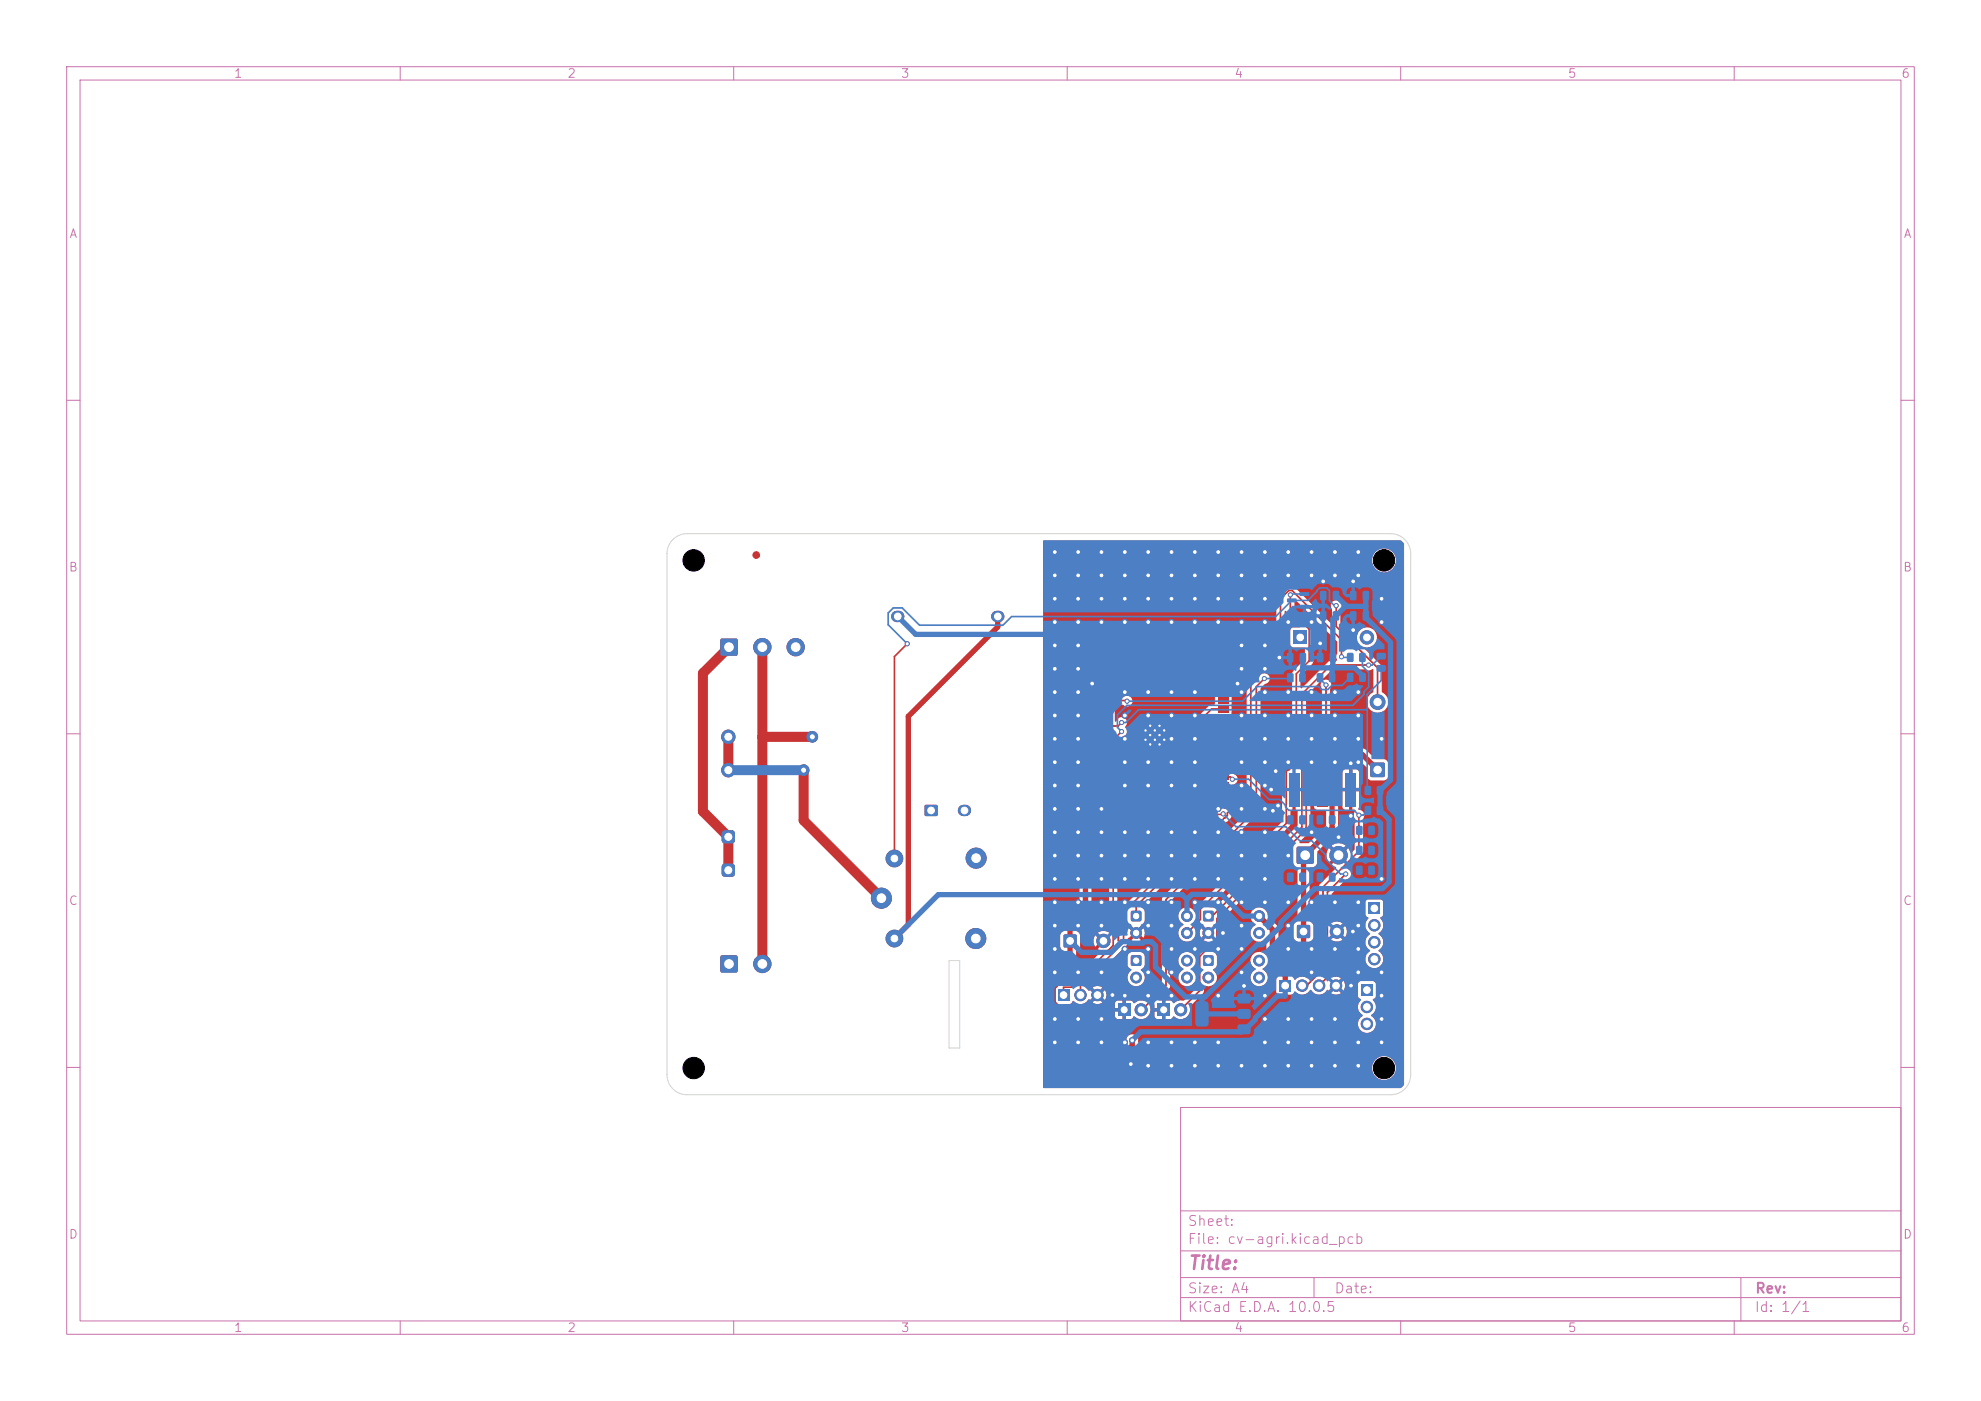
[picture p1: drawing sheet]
<svg xmlns="http://www.w3.org/2000/svg" width="297mm" height="210mm" viewBox="0 0 297 210" stroke-linecap="round" stroke-linejoin="round" font-family="sans-serif">
<defs><g id="words">
<text font-size="2" fill="#c872ab" x="178" y="190.8">Title:</text>
<g font-size="1.5" fill="#c872ab">
<text x="178" y="184.1">Sheet:</text>
<text x="178" y="186.8">File: cv-agri.kicad_pcb</text>
<text x="178" y="197">KiCad E.D.A. 10.0.5</text>
<text x="178" y="194.2">Size: A4</text>
<text x="200" y="194.2">Date:</text>
<text x="263" y="197">Id: 1/1</text>
<text x="263" y="194.2">Rev:</text>
</g>
<g font-size="1.3" fill="#c872ab">
<text x="35" y="12">1</text>
<text x="85" y="12">2</text>
<text x="135" y="12">3</text>
<text x="185" y="12">4</text>
<text x="235" y="12">5</text>
<text x="285" y="12">6</text>
<text x="10.3" y="36">A</text>
<text x="285.3" y="36">A</text>
<text x="10.2" y="86">B</text>
<text x="285.2" y="86">B</text>
<text x="10.2" y="136">C</text>
<text x="285.2" y="136">C</text>
<text x="10.2" y="186">D</text>
<text x="285.2" y="186">D</text>
<text x="35" y="200">1</text>
<text x="85" y="200">2</text>
<text x="135" y="200">3</text>
<text x="185" y="200">4</text>
<text x="235" y="200">5</text>
<text x="285" y="200">6</text>
</g>
</g></defs>
<g fill="none" stroke="#c872ab" stroke-width=".15">
<path d="M10 10h277v190h-277zM12 12h273v186h-273zM60 10v2M110 10v2M160 10v2M210 10v2M260 10v2M10 60h2M285 60h2M10 110h2M285 110h2M10 160h2"/>
<path d="M177 166h108v32h-108zM285 160h2M60 198v2M110 198v2M160 198v2M177 194.5h108M177 191.5h108M177 187.5h108M177 181.5h108M197 191.5v3M210 198v2M260 198v2"/>
<path d="M261 191.5v6.5"/>
</g>
<path d="M180.4 143.3h1.5v1.4h-1.5z" fill="#c83434"/>
<g fill="#c83434" stroke="#c83434" stroke-width=".15">
<circle cx="181.2" cy="146.5" r=".8"/>
<circle cx="188.8" cy="146.5" r=".8"/>
<circle cx="188.8" cy="144" r=".8"/>
</g>
<g fill="#c83434">
<path d="M108.3 129.6l.4-.2 1.1 .1 .2 .1 .2 .3v1.2l-.2 .2-.3 .1h-1.1l-.3-.1-.1-.4v-1.1z"/>
<path d="M108.3 124.6l.4-.2 1.1 .1 .2 .1 .2 .3v1.2l-.2 .2-.3 .1h-1.1l-.3-.1-.1-.4v-1.1z"/>
</g>
<g fill="#c83434" stroke="#c83434" stroke-width=".15">
<circle cx="109.2" cy="115.4" r="1"/>
<circle cx="109.2" cy="110.4" r="1"/>
<circle cx="120.5" cy="115.4" r=".8"/>
<circle cx="121.8" cy="110.4" r=".8"/>
</g>
<path d="M169.6 143.3h1.5v1.4h-1.5z" fill="#c83434"/>
<g fill="#c83434" stroke="#c83434" stroke-width=".15">
<circle cx="170.3" cy="146.5" r=".8"/>
<circle cx="178" cy="146.5" r=".8"/>
<circle cx="178" cy="144" r=".8"/>
</g>
<path d="M193.9 94.5h2v2h-2z" fill="#c83434"/>
<circle cx="204.9" cy="95.5" r="1" fill="#c83434" stroke="#c83434" stroke-width=".15"/>
<path d="M158.6 148.3h1.7v1.7h-1.7z" fill="#c83434"/>
<g fill="#c83434" stroke="#c83434" stroke-width=".15">
<circle cx="162" cy="149.2" r=".85"/>
<circle cx="164.5" cy="149.2" r=".85"/>
</g>
<path d="M204.1 147.6h1.7v1.7h-1.7z" fill="#c83434"/>
<g fill="#c83434" stroke="#c83434" stroke-width=".15">
<circle cx="204.9" cy="150.9" r=".85"/>
<circle cx="204.9" cy="153.5" r=".85"/>
</g>
<g fill="#c83434">
<path d="M197.5 115.8h1.5v5.1h-1.5z"/>
<path d="M193.3 115.8h1.5v5.1h-1.5z"/>
<path d="M201.8 115.8h1.5v5.1h-1.5z"/>
</g>
<circle cx="163.4" cy="159.5" r=".75" fill="#c83434" stroke="#c83434" stroke-width=".15"/>
<path d="M173.6 150.5h1.8v1.8h-1.8z" fill="#c83434"/>
<circle cx="177" cy="151.4" r=".9" fill="#c83434" stroke="#c83434" stroke-width=".15"/>
<path d="M205.2 135.3h1.7v1.7h-1.7z" fill="#c83434"/>
<g fill="#c83434" stroke="#c83434" stroke-width=".15">
<circle cx="206" cy="138.7" r=".85"/>
<circle cx="206" cy="141.2" r=".85"/>
<circle cx="206" cy="143.8" r=".85"/>
</g>
<path d="M138.7 120.7h1.8v1.6h-1.8z" fill="#c83434"/>
<path d="M134.4 92.4h.3M149.4 92.4h.3M144.4 121.5h.3" fill="none" stroke="#c83434" stroke-width="1.7"/>
<g fill="#c83434" stroke="#c83434" stroke-width=".15">
<circle cx="132.1" cy="134.6" r="1.5"/>
<circle cx="134.1" cy="140.7" r="1.25"/>
<circle cx="146.3" cy="140.7" r="1.5"/>
<circle cx="146.3" cy="128.6" r="1.5"/>
<circle cx="134.1" cy="128.7" r="1.25"/>
<circle cx="198.1" cy="160.9" r=".5"/>
</g>
<path d="M167.6 150.5h1.8v1.8h-1.8z" fill="#c83434"/>
<circle cx="171.1" cy="151.4" r=".9" fill="#c83434" stroke="#c83434" stroke-width=".15"/>
<path d="M194.5 127h2.4v2.4h-2.4z" fill="#c83434"/>
<circle cx="200.7" cy="128.2" r="1.3" fill="#c83434" stroke="#c83434" stroke-width=".15"/>
<path d="M169.6 136.6h1.5v1.4h-1.5z" fill="#c83434"/>
<g fill="#c83434" stroke="#c83434" stroke-width=".15">
<circle cx="170.3" cy="139.9" r=".8"/>
<circle cx="178" cy="139.9" r=".8"/>
<circle cx="178" cy="137.3" r=".8"/>
</g>
<path d="M108.1 143.3h2.4v2.4h-2.4z" fill="#c83434"/>
<circle cx="114.3" cy="144.5" r="1.3" fill="#c83434" stroke="#c83434" stroke-width=".15"/>
<path d="M108.1 95.8h2.4v2.4h-2.4z" fill="#c83434"/>
<g fill="#c83434" stroke="#c83434" stroke-width=".15">
<circle cx="114.3" cy="97" r="1.3"/>
<circle cx="119.3" cy="97" r="1.3"/>
</g>
<path d="M159.5 140.1h1.9v1.9h-1.9z" fill="#c83434"/>
<g fill="#c83434" stroke="#c83434" stroke-width=".15">
<circle cx="165.4" cy="141" r="1"/>
<circle cx="113.4" cy="83.2" r=".5"/>
</g>
<path d="M205.5 114.4h2.1v2h-2.1z" fill="#c83434"/>
<circle cx="206.5" cy="105.2" r="1.1" fill="#c83434" stroke="#c83434" stroke-width=".15"/>
<path d="M194.5 138.7h1.9v1.9h-1.9z" fill="#c83434"/>
<g fill="#c83434" stroke="#c83434" stroke-width=".15">
<circle cx="200.4" cy="139.6" r="1"/>
<circle cx="159.4" cy="159.5" r=".75"/>
</g>
<path d="M191.8 146.9h1.7v1.7h-1.7z" fill="#c83434"/>
<g fill="#c83434" stroke="#c83434" stroke-width=".15">
<circle cx="195.2" cy="147.7" r=".85"/>
<circle cx="197.8" cy="147.7" r=".85"/>
<circle cx="200.3" cy="147.7" r=".85"/>
</g>
<g fill="#c83434">
<path d="M165.1 102h1.5v.9h-1.5z"/>
<path d="M165.1 103.3h1.5v.9h-1.5z"/>
<path d="M165.1 104.6h1.5v.9h-1.5z"/>
<path d="M165.1 105.8h1.5v.9h-1.5z"/>
<path d="M165.1 107.1h1.5v.9h-1.5z"/>
<path d="M165.1 108.4h1.5v.9h-1.5z"/>
<path d="M165.1 109.6h1.5v.9h-1.5z"/>
<path d="M165.1 110.9h1.5v.9h-1.5z"/>
<path d="M165.1 112.2h1.5v.9h-1.5z"/>
<path d="M165.1 113.5h1.5v.9h-1.5z"/>
<path d="M165.1 114.7h1.5v.9h-1.5z"/>
<path d="M165.1 116h1.5v.9h-1.5z"/>
<path d="M165.1 117.3h1.5v.9h-1.5z"/>
<path d="M165.1 118.5h1.5v.9h-1.5z"/>
<path d="M168.5 119.5h.9v1.5h-.9z"/>
<path d="M169.7 119.5h.9v1.5h-.9z"/>
<path d="M171 119.5h.9v1.5h-.9z"/>
<path d="M172.3 119.5h.9v1.5h-.9z"/>
<path d="M173.6 119.5h.9v1.5h-.9z"/>
<path d="M174.8 119.5h.9v1.5h-.9z"/>
<path d="M176.1 119.5h.9v1.5h-.9z"/>
<path d="M177.4 119.5h.9v1.5h-.9z"/>
<path d="M178.6 119.5h.9v1.5h-.9z"/>
<path d="M179.9 119.5h.9v1.5h-.9z"/>
<path d="M182.6 118.5h1.5v.9h-1.5z"/>
<path d="M182.6 117.3h1.5v.9h-1.5z"/>
<path d="M182.6 116h1.5v.9h-1.5z"/>
<path d="M182.6 114.7h1.5v.9h-1.5z"/>
<path d="M182.6 113.5h1.5v.9h-1.5z"/>
<path d="M182.6 112.2h1.5v.9h-1.5z"/>
<path d="M182.6 110.9h1.5v.9h-1.5z"/>
<path d="M182.6 109.6h1.5v.9h-1.5z"/>
<path d="M182.6 108.4h1.5v.9h-1.5z"/>
<path d="M182.6 107.1h1.5v.9h-1.5z"/>
<path d="M182.6 105.8h1.5v.9h-1.5z"/>
<path d="M182.6 104.6h1.5v.9h-1.5z"/>
<path d="M182.6 103.3h1.5v.9h-1.5z"/>
<path d="M182.6 102h1.5v.9h-1.5z"/>
<path d="M171.3 108.3h.9v.9h-.9z"/>
</g>
<circle cx="171.7" cy="109.5" r=".3" fill="#c83434" stroke="#c83434" stroke-width=".15"/>
<path d="M171.3 109.7h.9v.9h-.9z" fill="#c83434"/>
<circle cx="171.7" cy="110.9" r=".3" fill="#c83434" stroke="#c83434" stroke-width=".15"/>
<path d="M171.3 111.1h.9v.9h-.9z" fill="#c83434"/>
<g fill="#c83434" stroke="#c83434" stroke-width=".15">
<circle cx="172.4" cy="108.8" r=".3"/>
<circle cx="172.4" cy="110.2" r=".3"/>
<circle cx="172.4" cy="111.6" r=".3"/>
</g>
<path d="M172.7 108.3h.9v.9h-.9z" fill="#c83434"/>
<circle cx="173.1" cy="109.5" r=".3" fill="#c83434" stroke="#c83434" stroke-width=".15"/>
<path d="M172.7 109.7h.9v.9h-.9z" fill="#c83434"/>
<circle cx="173.1" cy="110.9" r=".3" fill="#c83434" stroke="#c83434" stroke-width=".15"/>
<path d="M172.7 111.1h.9v.9h-.9z" fill="#c83434"/>
<g fill="#c83434" stroke="#c83434" stroke-width=".15">
<circle cx="173.8" cy="108.8" r=".3"/>
<circle cx="173.8" cy="110.2" r=".3"/>
<circle cx="173.8" cy="111.6" r=".3"/>
</g>
<path d="M174.1 108.3h.9v.9h-.9z" fill="#c83434"/>
<circle cx="174.5" cy="109.5" r=".3" fill="#c83434" stroke="#c83434" stroke-width=".15"/>
<path d="M174.1 109.7h.9v.9h-.9z" fill="#c83434"/>
<circle cx="174.5" cy="110.9" r=".3" fill="#c83434" stroke="#c83434" stroke-width=".15"/>
<path d="M174.1 111.1h.9v.9h-.9z" fill="#c83434"/>
<circle cx="167.4" cy="159.5" r=".75" fill="#c83434" stroke="#c83434" stroke-width=".15"/>
<path d="M180.4 136.6h1.5v1.4h-1.5z" fill="#c83434"/>
<g fill="#c83434" stroke="#c83434" stroke-width=".15">
<circle cx="181.2" cy="139.9" r=".8"/>
<circle cx="188.8" cy="139.9" r=".8"/>
<circle cx="188.8" cy="137.3" r=".8"/>
<circle cx="168.6" cy="156.3" r=".4"/>
<circle cx="193.1" cy="156.3" r=".4"/>
<circle cx="175.6" cy="138.8" r=".4"/>
<circle cx="179.1" cy="159.8" r=".4"/>
<circle cx="191.6" cy="120.8" r=".4"/>
<circle cx="175.6" cy="117.7" r=".4"/>
<circle cx="182.6" cy="121.2" r=".4"/>
<circle cx="193.1" cy="103.8" r=".4"/>
<circle cx="161.6" cy="107.2" r=".4"/>
<circle cx="186.1" cy="93.3" r=".4"/>
<circle cx="207.1" cy="152.8" r=".4"/>
<circle cx="175.6" cy="124.8" r=".4"/>
<circle cx="196.6" cy="82.8" r=".4"/>
<circle cx="165.1" cy="156.3" r=".4"/>
<circle cx="203.6" cy="107.2" r=".4"/>
<circle cx="175.6" cy="145.8" r=".4"/>
<circle cx="172.1" cy="131.8" r=".4"/>
<circle cx="189.6" cy="156.3" r=".4"/>
<circle cx="203.6" cy="110.8" r=".4"/>
<circle cx="172.1" cy="142.3" r=".4"/>
<circle cx="196.6" cy="107.2" r=".4"/>
<circle cx="196.6" cy="159.8" r=".4"/>
<circle cx="193.1" cy="159.8" r=".4"/>
<circle cx="189.6" cy="93.3" r=".4"/>
<circle cx="202.5" cy="122.3" r=".4"/>
<circle cx="161.6" cy="82.8" r=".4"/>
<circle cx="189.6" cy="149.2" r=".4"/>
<circle cx="158.1" cy="124.8" r=".4"/>
<circle cx="168.6" cy="103.8" r=".4"/>
<circle cx="168.6" cy="107.2" r=".4"/>
<circle cx="196.6" cy="124.8" r=".4"/>
<circle cx="202.5" cy="114.4" r=".4"/>
<circle cx="172.1" cy="117.7" r=".4"/>
<circle cx="186.1" cy="121.2" r=".4"/>
<circle cx="190.6" cy="118.4" r=".4"/>
<circle cx="191.3" cy="115.6" r=".4"/>
<circle cx="166.8" cy="149.2" r=".4"/>
<circle cx="200.1" cy="156.3" r=".4"/>
<circle cx="200.1" cy="110.8" r=".4"/>
<circle cx="193.1" cy="110.8" r=".4"/>
<circle cx="202.6" cy="147.7" r=".4"/>
<circle cx="179.1" cy="131.8" r=".4"/>
<circle cx="186.1" cy="117.7" r=".4"/>
<circle cx="158.1" cy="110.8" r=".4"/>
<circle cx="186.1" cy="159.8" r=".4"/>
<circle cx="179.1" cy="117.7" r=".4"/>
<circle cx="193.1" cy="114.2" r=".4"/>
<circle cx="186.1" cy="110.8" r=".4"/>
<circle cx="179.1" cy="128.2" r=".4"/>
<circle cx="189.6" cy="131.8" r=".4"/>
<circle cx="193.1" cy="82.8" r=".4"/>
<circle cx="196.6" cy="103.8" r=".4"/>
<circle cx="200.1" cy="82.8" r=".4"/>
<circle cx="175.6" cy="82.8" r=".4"/>
<circle cx="161.6" cy="121.2" r=".4"/>
<circle cx="189.6" cy="121.2" r=".4"/>
<circle cx="186.1" cy="138.8" r=".4"/>
<circle cx="203.6" cy="159.8" r=".4"/>
<circle cx="168.6" cy="135.3" r=".4"/>
<circle cx="179.1" cy="142.3" r=".4"/>
<circle cx="161.6" cy="103.8" r=".4"/>
<circle cx="189.6" cy="128.2" r=".4"/>
<circle cx="175.6" cy="114.2" r=".4"/>
<circle cx="186.1" cy="124.8" r=".4"/>
<circle cx="175.6" cy="135.3" r=".4"/>
<circle cx="193.1" cy="93.3" r=".4"/>
<circle cx="189.6" cy="152.8" r=".4"/>
<circle cx="196.6" cy="114.2" r=".4"/>
<circle cx="203.6" cy="135.3" r=".4"/>
<circle cx="161.6" cy="135.3" r=".4"/>
<circle cx="175.6" cy="142.3" r=".4"/>
<circle cx="179.1" cy="93.3" r=".4"/>
<circle cx="189.6" cy="135.3" r=".4"/>
<circle cx="169.5" cy="159.5" r=".4"/>
<circle cx="161.6" cy="93.3" r=".4"/>
<circle cx="182.6" cy="135.3" r=".4"/>
<circle cx="158.1" cy="152.8" r=".4"/>
<circle cx="182.6" cy="142.3" r=".4"/>
<circle cx="193.1" cy="138.8" r=".4"/>
<circle cx="207.1" cy="93.3" r=".4"/>
<circle cx="161.6" cy="100.2" r=".4"/>
<circle cx="179.1" cy="82.8" r=".4"/>
<circle cx="196.6" cy="152.8" r=".4"/>
<circle cx="158.1" cy="93.3" r=".4"/>
<circle cx="168.6" cy="128.2" r=".4"/>
<circle cx="198.4" cy="87.1" r=".4"/>
<circle cx="168.6" cy="110.8" r=".4"/>
<circle cx="175.6" cy="128.2" r=".4"/>
<circle cx="172.1" cy="86.3" r=".4"/>
<circle cx="189.6" cy="124.8" r=".4"/>
<circle cx="175.6" cy="156.3" r=".4"/>
<circle cx="175.6" cy="131.8" r=".4"/>
<circle cx="203.6" cy="142.3" r=".4"/>
<circle cx="172.1" cy="135.3" r=".4"/>
<circle cx="203.6" cy="145.8" r=".4"/>
<circle cx="175.6" cy="159.8" r=".4"/>
<circle cx="158.1" cy="96.8" r=".4"/>
<circle cx="196.6" cy="142.3" r=".4"/>
<circle cx="186.1" cy="131.8" r=".4"/>
<circle cx="179.1" cy="135.3" r=".4"/>
<circle cx="207.1" cy="149.2" r=".4"/>
<circle cx="183.4" cy="139.9" r=".4"/>
<circle cx="175.6" cy="93.3" r=".4"/>
<circle cx="168.6" cy="142.3" r=".4"/>
<circle cx="165.1" cy="93.3" r=".4"/>
<circle cx="172.1" cy="93.3" r=".4"/>
<circle cx="182.6" cy="159.8" r=".4"/>
<circle cx="193.1" cy="128.2" r=".4"/>
<circle cx="165.1" cy="145.8" r=".4"/>
<circle cx="182.6" cy="128.2" r=".4"/>
<circle cx="158.1" cy="145.8" r=".4"/>
<circle cx="163.7" cy="102.5" r=".4"/>
<circle cx="200.1" cy="152.8" r=".4"/>
<circle cx="202.9" cy="94.5" r=".4"/>
<circle cx="207.1" cy="145.8" r=".4"/>
<circle cx="158.1" cy="156.3" r=".4"/>
<circle cx="158.1" cy="142.3" r=".4"/>
<circle cx="168.6" cy="89.8" r=".4"/>
<circle cx="161.6" cy="152.8" r=".4"/>
<circle cx="189.6" cy="117.7" r=".4"/>
<circle cx="182.6" cy="93.3" r=".4"/>
<circle cx="165.1" cy="152.8" r=".4"/>
<circle cx="200.1" cy="86.3" r=".4"/>
<circle cx="172.1" cy="124.8" r=".4"/>
<circle cx="189.6" cy="114.2" r=".4"/>
<circle cx="193.1" cy="107.2" r=".4"/>
<circle cx="158.1" cy="114.2" r=".4"/>
<circle cx="193.1" cy="152.8" r=".4"/>
<circle cx="196.6" cy="110.8" r=".4"/>
<circle cx="161.6" cy="114.2" r=".4"/>
<circle cx="197.9" cy="96.4" r=".4"/>
<circle cx="179.1" cy="114.2" r=".4"/>
<circle cx="179.1" cy="86.3" r=".4"/>
<circle cx="161.6" cy="96.8" r=".4"/>
<circle cx="203.6" cy="138.8" r=".4"/>
<circle cx="172.1" cy="138.8" r=".4"/>
<circle cx="158.1" cy="138.8" r=".4"/>
<circle cx="172.1" cy="149.2" r=".4"/>
<circle cx="182.6" cy="86.3" r=".4"/>
<circle cx="165.1" cy="138.8" r=".4"/>
<circle cx="158.1" cy="117.7" r=".4"/>
<circle cx="196.6" cy="93.3" r=".4"/>
<circle cx="203.6" cy="156.3" r=".4"/>
<circle cx="158.1" cy="82.8" r=".4"/>
<circle cx="175.6" cy="89.8" r=".4"/>
<circle cx="165.1" cy="135.3" r=".4"/>
<circle cx="168.6" cy="149.2" r=".4"/>
<circle cx="172.1" cy="103.8" r=".4"/>
<circle cx="179.1" cy="124.8" r=".4"/>
<circle cx="172.1" cy="128.2" r=".4"/>
<circle cx="182.6" cy="89.8" r=".4"/>
<circle cx="158.1" cy="135.3" r=".4"/>
<circle cx="203.6" cy="103.8" r=".4"/>
<circle cx="165.1" cy="124.8" r=".4"/>
<circle cx="200.1" cy="107.2" r=".4"/>
<circle cx="158.1" cy="86.3" r=".4"/>
<circle cx="165.1" cy="89.8" r=".4"/>
<circle cx="189.6" cy="110.8" r=".4"/>
<circle cx="172.1" cy="114.2" r=".4"/>
<circle cx="165.1" cy="128.2" r=".4"/>
<circle cx="175.6" cy="110.8" r=".4"/>
<circle cx="189.6" cy="100.2" r=".4"/>
<circle cx="161.6" cy="145.8" r=".4"/>
<circle cx="175.6" cy="149.2" r=".4"/>
<circle cx="189.6" cy="159.8" r=".4"/>
<circle cx="189.6" cy="107.2" r=".4"/>
<circle cx="179.1" cy="89.8" r=".4"/>
<circle cx="186.1" cy="114.2" r=".4"/>
<circle cx="182.6" cy="156.3" r=".4"/>
<circle cx="165.1" cy="131.8" r=".4"/>
<circle cx="158.1" cy="100.2" r=".4"/>
<circle cx="161.6" cy="138.8" r=".4"/>
<circle cx="161.6" cy="89.8" r=".4"/>
<circle cx="172.1" cy="159.8" r=".4"/>
<circle cx="158.1" cy="89.8" r=".4"/>
<circle cx="200.1" cy="103.8" r=".4"/>
<circle cx="203.6" cy="82.8" r=".4"/>
<circle cx="186.1" cy="107.2" r=".4"/>
<circle cx="165.1" cy="86.3" r=".4"/>
<circle cx="179.1" cy="107.2" r=".4"/>
<circle cx="189.6" cy="89.8" r=".4"/>
<circle cx="186.1" cy="86.3" r=".4"/>
<circle cx="190.8" cy="121.5" r=".4"/>
<circle cx="158.1" cy="128.2" r=".4"/>
<circle cx="168.6" cy="114.2" r=".4"/>
<circle cx="158.1" cy="121.2" r=".4"/>
<circle cx="189.6" cy="96.8" r=".4"/>
<circle cx="203.6" cy="86.3" r=".4"/>
<circle cx="186.1" cy="103.8" r=".4"/>
<circle cx="168.6" cy="82.8" r=".4"/>
<circle cx="161.6" cy="110.8" r=".4"/>
<circle cx="161.6" cy="156.3" r=".4"/>
<circle cx="196.6" cy="156.3" r=".4"/>
<circle cx="186.1" cy="100.2" r=".4"/>
<circle cx="168.6" cy="117.7" r=".4"/>
<circle cx="189.6" cy="103.8" r=".4"/>
<circle cx="207.1" cy="156.3" r=".4"/>
<circle cx="179.1" cy="103.8" r=".4"/>
<circle cx="186.1" cy="128.2" r=".4"/>
<circle cx="172.1" cy="107.2" r=".4"/>
<circle cx="200.1" cy="135.3" r=".4"/>
<circle cx="182.6" cy="149.2" r=".4"/>
<circle cx="186.1" cy="135.3" r=".4"/>
<circle cx="200.7" cy="125.5" r=".4"/>
<circle cx="186.1" cy="89.8" r=".4"/>
<circle cx="158.1" cy="103.8" r=".4"/>
<circle cx="175.6" cy="103.8" r=".4"/>
<circle cx="172.1" cy="82.8" r=".4"/>
<circle cx="202.9" cy="87.1" r=".4"/>
<circle cx="186.1" cy="96.8" r=".4"/>
<circle cx="191.8" cy="98.6" r=".4"/>
<circle cx="200.1" cy="142.3" r=".4"/>
<circle cx="200.1" cy="114.2" r=".4"/>
<circle cx="196.6" cy="86.3" r=".4"/>
<circle cx="189.6" cy="82.8" r=".4"/>
<circle cx="172.1" cy="145.8" r=".4"/>
<circle cx="200.1" cy="159.8" r=".4"/>
<circle cx="175.6" cy="107.2" r=".4"/>
<circle cx="186.1" cy="82.8" r=".4"/>
<circle cx="168.6" cy="93.3" r=".4"/>
<circle cx="158.1" cy="107.2" r=".4"/>
<circle cx="172.1" cy="156.3" r=".4"/>
<circle cx="186.5" cy="147.8" r=".4"/>
<circle cx="207.1" cy="89.8" r=".4"/>
<circle cx="186.1" cy="142.3" r=".4"/>
<circle cx="161.6" cy="117.7" r=".4"/>
<circle cx="168.6" cy="131.8" r=".4"/>
<circle cx="207.1" cy="131.8" r=".4"/>
<circle cx="168.6" cy="124.8" r=".4"/>
<circle cx="193.1" cy="86.3" r=".4"/>
<circle cx="186.1" cy="145.8" r=".4"/>
<circle cx="179.1" cy="110.8" r=".4"/>
<circle cx="185.5" cy="102.5" r=".4"/>
<circle cx="202.8" cy="139.6" r=".4"/>
<circle cx="175.6" cy="86.3" r=".4"/>
<circle cx="172.1" cy="89.8" r=".4"/>
<circle cx="193.1" cy="142.3" r=".4"/>
<circle cx="203.6" cy="114.2" r=".4"/>
<circle cx="161.6" cy="124.8" r=".4"/>
<circle cx="161.6" cy="128.2" r=".4"/>
<circle cx="165.1" cy="121.2" r=".4"/>
<circle cx="179.1" cy="156.3" r=".4"/>
<circle cx="158.1" cy="131.8" r=".4"/>
<circle cx="168.6" cy="86.3" r=".4"/>
<circle cx="165.1" cy="82.8" r=".4"/>
<circle cx="193.1" cy="135.3" r=".4"/>
<circle cx="196.6" cy="145.8" r=".4"/>
<circle cx="189.6" cy="86.3" r=".4"/>
<circle cx="207.1" cy="110.8" r=".4"/>
<circle cx="182.6" cy="82.8" r=".4"/>
<circle cx="161.6" cy="131.8" r=".4"/>
<circle cx="161.6" cy="86.3" r=".4"/>
<circle cx="182.6" cy="131.8" r=".4"/>
<circle cx="182.6" cy="124.8" r=".4"/>
<circle cx="196.6" cy="135.3" r=".4"/>
<circle cx="198.8" cy="102.7" r=".3"/>
<circle cx="169.7" cy="155.9" r=".4"/>
<circle cx="136" cy="96.5" r=".3"/>
<circle cx="200.3" cy="90.8" r=".3"/>
<circle cx="189.6" cy="101.7" r=".3"/>
<circle cx="201.1" cy="98.5" r=".3"/>
<circle cx="193.5" cy="89.2" r=".3"/>
<circle cx="184.8" cy="116.8" r=".3"/>
<circle cx="203.7" cy="122.2" r=".3"/>
<circle cx="201.8" cy="131" r=".3"/>
<circle cx="183.4" cy="122" r=".3"/>
<circle cx="169" cy="105.1" r=".3"/>
<circle cx="168.2" cy="108.3" r=".3"/>
<circle cx="168.2" cy="109.7" r=".3"/>
<circle cx="205.2" cy="99.7" r=".3"/>
</g>
<path d="M109.3 97l-3.9 3.9v20.7l3.8 3.8v5M114.3 97v47.5M109.2 110.4v5M114.3 110.4h7.5M120.5 115.4v7.6l11.6 11.6" fill="none" stroke="#c83434" stroke-width="1.5"/>
<g fill="none" stroke="#c83434" stroke-width=".25">
<path d="M136 96.5l-1.9 1.9v30.3M193.5 89.2v2.3l2.8 2.8v4.8l-2 1.9v13.3l-1.1 1.1h-.1l-.3 .2v7.8l-12.8 12.9v1.5l-2 2.1M200.3 90.8v3.1l6.2 6.2v5.1M201.1 98.5v-2.6l-7.4-7.4h-.5l-1.2 1.2v6.7l-4.5 4.5v17.4l-3.5 3.6v.4l-13.7 13.5v1.5M205.2 99.7h-5.7l-4.3 4.3v20l-13.5 13.3h-.5M165.9 105h3l.1 .1M168.2 109.7l-1.2 1.1v4.4h-1.1M168.2 108.3l-.6 .5h-1.7M183.4 106.3h-1.8l-12.7 12.8h-.6l-1.4 1.3v21.3l-6.3 6.3h-1.1v1.2M183.4 107.6h-1.1l-1 1v15.4l-12.8 12.8v4.5l-6.5 6.4v1.5M183.4 116.4h1.1l.3 .4M183.4 115.2h-1.1l-.5 .5v5.9l.5 .5h1l.1-.1"/>
<path d="M189.6 101.7l-1.3 1.2v18.4l-13.5 13.6v12.9l-3.6 3.6h-.1M198.8 102.7v8.2l-3 3v10.4l-13.3 13.4v3.1l-2.6 2.6v5.1l-2.9 2.9M201.8 131l-2.8 2.8v12.7l-1.2 1.2M203.7 122.2v5.4l-5.4 5.4v12.3l-2.4 2.4h-.7"/>
</g>
<path d="M149.6 92.4v1.6l-13.4 13.4v31.2l-2.1 2.1M165.9 103.7h-1.5l-1.7 1.7v30.7l-2.3 2.3v7.1l-2.5 2.5v2.3l1.4 1.3v5.1l-1.4 1.3v2.1l.9 .9h3.1l1.5-1.5M206.5 115.4l-2.2-2.3h-4.6l-.7 .6v1l.7 .7v8.8l-4.3 4.2v15l-2.7 2.8M188.8 137.3l2 2v5l1.9 1.9M169.7 155.9v.8l-1.3 1.3h-7.6l-1.4 1.5M192.7 146.2v1.5" fill="none" stroke="#c83434" stroke-width=".8"/>
<g fill="#c83434">
<path d="M192.6 91.6h.2l.2 .3 1.9 2-.1 .1-1 .1-.3 .2-.1 2.4 .2 .2 .2 .1 1.8 .1v1.7l-1.7 1.8-.2 .4v13l-.7 .7-.6 .5-.2 .4v7.6l-12.7 12.7-.2 .8-.1 .1a1.35 1.35 0 0 0-2.2-.4 1.35 1.35 0 0 0 .4 2.2 1.34 1.34 0 0 0-.7 1.7 1.34 1.34 0 0 0 1.7 .8 1.34 1.34 0 0 0 .9-1.7l.9-.9 .2 .1v.2l.7 .7-.3 .1v.2l-.7-.7a1.29 1.29 0 0 0 0 1.5l.7-.7v.2l.3 .2-.7 .6 .6 .3v.1l-1.6 1.7-.2 .3a1.46 1.46 0 0 0-2.1-.3 1.4 1.4 0 0 0 .3 2.3 1.34 1.34 0 0 0-.5 2.1 1.34 1.34 0 0 0 2.2-.2l.1 .1v1l-1.8 1.7a1.64 1.64 0 0 0-1.5 .4l-.4-.4h-.8v1h-.5v-1h-.4l-.1-.2 1.6-1.6 .1-.4v-12.6l13.5-13.6 .1-18.4 .6-.7a.82 .82 0 0 0 .8-.8 .82 .82 0 0 0-.8-.8 .82 .82 0 0 0-.9 .8l-.3 .3h-.2v-.9l4.4-4.5z"/>
<path d="M163.7 105.8l.7-.8h.2v14.5l.2 .3 .2 .1h1.2l.2 .2-.1 .3-.1 19.3a1.69 1.69 0 0 0-1.6 .1l.7 .8-.3 .3-.8-.7a1.48 1.48 0 0 0 0 1.7l.8-.7 .3 .3-.7 .8 .4 .2v.2l-4.6 4.6-.3 .1-.1-.3 1.1-1 .2-.4 .1-3.1a.85 .85 0 0 0 .5-.8v-1.6a.98 .98 0 0 0-.6-.7l.1-.7 2-2.1 .2-.5z"/>
<path d="M167.6 120.6l.2-.2h.2v.8l.4 .3h.3v-1.2l.4-.1 .1 .2v1.1h10.5h.8l.1 .1v2.1l-12.7 12.8-.1 4.4-.1 .2-.2-.1z"/>
<path d="M169.1 138.5l.1-.1 .4 .2v.2l.7 .7h-.2l-.2 .3-.8-.7z"/>
<path d="M193.8 118.4h.3l.2 .1v2.9l.3 .1-.1 2.2-12.4 12.3h-.7l-.1-.2 12-12 .2-.3v-2v-.1h.3z"/>
<path d="M170 118.8l10.4-10.4h.2v10.5l-9.8 .1h-.7z"/>
<path d="M197.9 102.2l.2 .1a.92 .92 0 0 0 .1 .9v7.4l-2.3 2.2-.1-.1v-8.4z"/>
<path d="M194.1 90h.2l6.2 6.2v1.7a1.05 1.05 0 0 0-.1 1.1l-.9 .1-.4 .1-3.9 3.9h-.2v-1.8l1.9-2v-5.1l-.2-.3-2.6-2.6z"/>
<path d="M156.4 81.1l53.5-.1 .6 .5v81l-.1 .3-.5 .3h-53.4l-.1-.1v-15.1h.6v2.5l.1 .3 1.3 1.3v4.3l-1.2 1.1-.1 .4-.1 2.4 .2 .5 1 1 .3 .2h3.7l.3-.2 .9-.9h33.6a1.1 1.1 0 0 0 1.6 1.1 1.1 1.1 0 0 0 .1-1.9h7v.2a1.8 1.8 0 0 0 2.7 1.4 1.8 1.8 0 0 0 0-3 1.8 1.8 0 0 0-2.7 1.4h-7a1.1 1.1 0 0 0-1.7 .8h-33.6l.7-.3 2.6 .1a1.24 1.24 0 0 0 1.4-.1l-.7-.6-.7 .6h-2.6h.1a1.47 1.47 0 0 0 .4-1.5l1.5-.1 .1 .2a1.23 1.23 0 0 0 .1 1.1l.9-.8 .2 .1 .3-.1 .7 .8a1.63 1.63 0 0 0 .2-1.3l.4-.2 1.5-1.5 .1-.4v-.9a.9 .9 0 0 0-.9-.9 .9 .9 0 0 0-.9 .9v.5l-.8 .7h-7.2l-.5 .2-.9 .9h-.2v-.1l.8-.8 .2-.5v-5.2l-.1-.4-.5-.6 .9-.2 .4-.4a1.49 1.49 0 0 0 2.4-.2l.1 .1 .7-.6 .3 .3-.6 .7a1.34 1.34 0 0 0 1.5 0l-.6-.7 .3-.3 .7 .6a1.34 1.34 0 0 0 0-1.5l-.7 .6-.3-.3 .5-.7a1.34 1.34 0 0 0-1.4 0l.6 .7-.3 .3-.7-.6-.2 .1-.5-.6 4.5-4.5h1.8v1.3l.2 .3 .4 .4a1.33 1.33 0 0 0-.3 1.9 1.33 1.33 0 0 0 2 .1 1.33 1.33 0 0 0-.3-2l.1-.1 .4-.3 .1-.3v-1.6l-.2-.2-.4-.2h-1.3a.74 .74 0 0 0-.7 .7h-1.8l1.7-1.7 .2-.4v-.7l.8-.7 .2 .3 .2 .1-.7 .6a1.29 1.29 0 0 0 1.5 0l-.7-.6 .2-.1 .1-.3 .7 .6a1.29 1.29 0 0 0 0-1.4l-.7 .7-.1-.3h-.2l.7-.7-.1-.1a1.01 1.01 0 0 0 .6-.8v-1.3l-.1-.3-.3-.3v-.1l13.3-13.2 .2-.6 2.8-2.9 .2 .1v1.8l-13.4 13.5-.1 12.8-2.7 2.6a1.62 1.62 0 0 0-1.5 .4l-.4-.4h-.8v1h-.5v-1h-.9l-.2 .4-.1 .7h1.1v.5h-1.1v.7l.3 .4 .9 .1v-1.1h.5v1.1h.8l.5-.4a1.44 1.44 0 0 0 1.7 .2 1.44 1.44 0 0 0 .7-1.6l.5-.4 .1 .5h1v.5h-1v.8l.2 .3 .9 .1v-1.1h.5v1.1h.8l.5-.5a1.47 1.47 0 0 0 1.8 .3 1.47 1.47 0 0 0 .6-1.7l2-2 .1-.3 .1-.9a1.37 1.37 0 0 0 1.7-.6 1.37 1.37 0 0 0-.4-1.8 1.01 1.01 0 0 0 .6-.7l-.1-1.3a.98 .98 0 0 0-.8-.7l1.5-1.6v-3.1l10.6-10.6 .2 .1v1.9a1.1 1.1 0 0 0 .6 .8v8l-.1 .1a.73 .73 0 0 0-.5 .6v1.7l.2 .4 .4 .3v1.8l-1.9 1.9-.9-1-.1-4.9-.1-.3-1.4-1.4a1.31 1.31 0 0 0-2-1.1 1.31 1.31 0 0 0 .1 2.3v.2a1.34 1.34 0 0 0-.5 1.9 1.34 1.34 0 0 0 2.1 .2l.1 .1-.1 2.2a1.35 1.35 0 0 0-1.8-.1 1.35 1.35 0 0 0-.3 1.7l.6 .6a1.32 1.32 0 0 0-.8 1.8 1.32 1.32 0 0 0 1.9 .5 1.32 1.32 0 0 0 .4-1.9l-.5-.4 .5-.5a.16 .16 0 0 1 .1-.1 .16 .16 0 0 1 .2 .2l1.5 1.5-.3 .4v1.8l.2 .4 .3 .1h1.8l.5-.5a1.49 1.49 0 0 0 2.4-.2 1.48 1.48 0 0 0 2.5 0l.2 .1 .6-.6 .4 .3-.6 .7a1.34 1.34 0 0 0 1.5 0l-.7-.7 .4-.3 .6 .6 .2-.4v-.6h2v1.9l.1 .2 .3 .2v.1a1.45 1.45 0 0 0 .3 2.3 1.39 1.39 0 0 0-.4 2.1 1.39 1.39 0 0 0 2.1 0 1.39 1.39 0 0 0-.4-2.1 1.52 1.52 0 0 0 .2-2.4l.3-.2 .2-.3v-1.9l-.3-.3h-2l-.3 .1-.1 .3h-2l-.2-.5-.6 .6-.4-.3 .6-.7a1.96 1.96 0 0 0-1.3-.1l-.1-5.4 .2-.1a1.5 1.5 0 0 0 1.5-.1l-.7-.8 .3-.3 .8 .7v-.1a1.49 1.49 0 0 0 0-1.6l-.8 .7-.3-.3 .7-.8h-.1a1.89 1.89 0 0 0-1.5-.1l-.1-3h5.1v1.8l.5 .5a1.49 1.49 0 0 0 .2 2.4 1.48 1.48 0 0 0 0 2.5 1.36 1.36 0 0 0-.5 2 1.36 1.36 0 0 0 2.1 .2 1.36 1.36 0 0 0-.2-2.1l-.1-.1a1.48 1.48 0 0 0 0-2.5 1.52 1.52 0 0 0 .2-2.4l.4-.2 .1-.3v-1.9l-.1-.3-.3-.1h-1.9l-.3 .1-.1 .4h-5.1l.1-1.3 2.1-2.2a.82 .82 0 0 0 .7-.6 .82 .82 0 0 0-.4-.9v-.2l2.2-2.3 .1-5.1a.88 .88 0 0 0 0-.9 .88 .88 0 0 0-.8-.5l.2-.4v-2.3h-1v2.8h.4v.1a.89 .89 0 0 0-.1 1.2v4.6l-.6 .5-.4-.7-.8 .8-.4-.3 .9-.8-.1-.1a1.79 1.79 0 0 0-2.1 .1l.8 .8-.3 .3-.9-.8v.1a1.79 1.79 0 0 0 0 2.1l.9-.9 .3 .4-.8 .8 .7 .4v.1l-2.4 2.5-.2 .3v12.1l-1.7 1.6a1.52 1.52 0 0 0-1.9 .3l-.3-.5v-.1l2.3-2.3 .2-.3 .1-2.6a.85 .85 0 0 0 .5-.7v-1.6a.96 .96 0 0 0-.6-.7l.1-8.1a.86 .86 0 0 0 1.1-.7v-1.6l2.9-3 .2-.3v-3.5h.7l.2 .4 .8 .1v-2.8h-1v2.3h-.7v-5.1h.7v2.3h2.5v-2.3l-.2-.3-.2-.2h-.6v2.8h-.5v-2.8l-.8 .1-.2 .4h-.7v-.7l-.6-.7v-.3l3.9-.1 1 1v1.4l.3 .4 .3 .2h2l.5-.3 .1-.4v-1.8l-.1-.4-.5-.3h-1.3l-1.5-1.5-.4-.1h-4.7l-.5 .2-.8 .8-.1 .3-.1 1.3 .1 .5-.9 .1-.3 .4v5.2l.2 .3 .2 .1 1.4 .1v2.3l-2.6 2.6-1.4-.1v-.1l1.5-1.5 .1-.3 .1-10.3 2.9-3v-7.9a.81 .81 0 0 0 0-1.1 .81 .81 0 0 0-1-.1v-.3l1.4-1.4h4.8a1.11 1.11 0 0 0 1.2 0l.1 3.4a1.61 1.61 0 0 0-.6 2.5 1.61 1.61 0 0 0 2.5 0 1.61 1.61 0 0 0-.6-2.5l-.1-3.8-2.6-2.7 .1-.2a1.52 1.52 0 0 0 1.9-1.3 1.52 1.52 0 0 0-1.7-1.7 1.52 1.52 0 0 0-1.3 1.9h-.2l-2.3-2.2v-2.4a.82 .82 0 0 0-.1-1.1 .82 .82 0 0 0-1.1 0 .82 .82 0 0 0-.1 1.1v2l-.1 .1-5.6-5.4h-1.1l-1.5 1.5-.1 6.7-4.3 4.3-.1 .3v17.2l-3.1 3.2h-.2a.92 .92 0 0 0-.9 .3l-.2-.1-.1-.1v-1.3l1.8-.1 .3-.1 .1-.3 .1-1.9a.84 .84 0 0 0 .9-.7 .84 .84 0 0 0-.7-.9l-.3-.2v-13.1h-2.5v2.9l-.9 .2-12.6 12.6-.6 .1-.8 .6-.1-.8v-2.4l.4-.3 .1-.4v-4l.7-.7a.88 .88 0 0 0 .4-1.6 .83 .83 0 0 0-.2-1.3 .83 .83 0 0 0-1.2 .6l-.2-.1 .1-2.4h1.2a.81 .81 0 0 0 1.1 0 .81 .81 0 0 0 .2-1 .81 .81 0 0 0-1.1-.3h-1.4l-.1-1.7h-2.5l-.7 .3-1.9 1.9-.1 .3-.1 30.5-2.2 2.3-.1 .3v1.2l-.4 .3-.2 .3v1.7a1.13 1.13 0 0 0 .6 .8v2.5l-2.3 2.3-.2 .5h-.6v-45.9h8.2v.2h2.5v-.2h15v.2h2.5v-.2l-.1-.3-.3-.2h-.6v.7h-.5v-.7l-.7 .1-.3 .4h-15l-.1-.3-.3-.2h-.6v.7h-.5v-.7l-.7 .1-.3 .4h-8.2v-18.1h49.3v.2a1.8 1.8 0 0 0 2.7 1.4 1.8 1.8 0 0 0 0-3 1.8 1.8 0 0 0-2.7 1.4h-49.3z"/>
</g>
<path d="M180.4 143.3h1.5v1.4h-1.5z" fill="#4d7fc4"/>
<g fill="#4d7fc4" stroke="#4d7fc4" stroke-width=".15">
<circle cx="181.2" cy="146.5" r=".8"/>
<circle cx="188.8" cy="146.5" r=".8"/>
<circle cx="188.8" cy="144" r=".8"/>
</g>
<g fill="#4d7fc4">
<path d="M108.3 129.6l.4-.2 1.1 .1 .2 .1 .2 .3v1.2l-.2 .2-.3 .1h-1.1l-.3-.1-.1-.4v-1.1z"/>
<path d="M108.3 124.6l.4-.2 1.1 .1 .2 .1 .2 .3v1.2l-.2 .2-.3 .1h-1.1l-.3-.1-.1-.4v-1.1z"/>
</g>
<g fill="#4d7fc4" stroke="#4d7fc4" stroke-width=".15">
<circle cx="109.2" cy="115.4" r="1"/>
<circle cx="109.2" cy="110.4" r="1"/>
<circle cx="120.5" cy="115.4" r=".8"/>
<circle cx="121.8" cy="110.4" r=".8"/>
</g>
<path d="M169.6 143.3h1.5v1.4h-1.5z" fill="#4d7fc4"/>
<g fill="#4d7fc4" stroke="#4d7fc4" stroke-width=".15">
<circle cx="170.3" cy="146.5" r=".8"/>
<circle cx="178" cy="146.5" r=".8"/>
<circle cx="178" cy="144" r=".8"/>
</g>
<path d="M193.9 94.5h2v2h-2z" fill="#4d7fc4"/>
<circle cx="204.9" cy="95.5" r="1" fill="#4d7fc4" stroke="#4d7fc4" stroke-width=".15"/>
<path d="M158.6 148.3h1.7v1.7h-1.7z" fill="#4d7fc4"/>
<g fill="#4d7fc4" stroke="#4d7fc4" stroke-width=".15">
<circle cx="162" cy="149.2" r=".85"/>
<circle cx="164.5" cy="149.2" r=".85"/>
</g>
<path d="M204.1 147.6h1.7v1.7h-1.7z" fill="#4d7fc4"/>
<g fill="#4d7fc4" stroke="#4d7fc4" stroke-width=".15">
<circle cx="204.9" cy="150.9" r=".85"/>
<circle cx="204.9" cy="153.5" r=".85"/>
</g>
<g fill="#4d7fc4">
<path d="M193.3 115.8h1.5v5.1h-1.5z"/>
<path d="M201.8 115.8h1.5v5.1h-1.5z"/>
<path d="M173.6 150.5h1.8v1.8h-1.8z"/>
</g>
<circle cx="177" cy="151.4" r=".9" fill="#4d7fc4" stroke="#4d7fc4" stroke-width=".15"/>
<path d="M205.2 135.3h1.7v1.7h-1.7z" fill="#4d7fc4"/>
<g fill="#4d7fc4" stroke="#4d7fc4" stroke-width=".15">
<circle cx="206" cy="138.7" r=".85"/>
<circle cx="206" cy="141.2" r=".85"/>
<circle cx="206" cy="143.8" r=".85"/>
</g>
<path d="M138.7 120.7h1.8v1.6h-1.8z" fill="#4d7fc4"/>
<path d="M134.4 92.4h.3M149.4 92.4h.3M144.4 121.5h.3" fill="none" stroke="#4d7fc4" stroke-width="1.7"/>
<g fill="#4d7fc4" stroke="#4d7fc4" stroke-width=".15">
<circle cx="132.1" cy="134.6" r="1.5"/>
<circle cx="134.1" cy="140.7" r="1.25"/>
<circle cx="146.3" cy="140.7" r="1.5"/>
<circle cx="146.3" cy="128.6" r="1.5"/>
<circle cx="134.1" cy="128.7" r="1.25"/>
</g>
<path d="M167.6 150.5h1.8v1.8h-1.8z" fill="#4d7fc4"/>
<circle cx="171.1" cy="151.4" r=".9" fill="#4d7fc4" stroke="#4d7fc4" stroke-width=".15"/>
<path d="M194.5 127h2.4v2.4h-2.4z" fill="#4d7fc4"/>
<circle cx="200.7" cy="128.2" r="1.3" fill="#4d7fc4" stroke="#4d7fc4" stroke-width=".15"/>
<path d="M169.6 136.6h1.5v1.4h-1.5z" fill="#4d7fc4"/>
<g fill="#4d7fc4" stroke="#4d7fc4" stroke-width=".15">
<circle cx="170.3" cy="139.9" r=".8"/>
<circle cx="178" cy="139.9" r=".8"/>
<circle cx="178" cy="137.3" r=".8"/>
</g>
<path d="M108.1 143.3h2.4v2.4h-2.4z" fill="#4d7fc4"/>
<circle cx="114.3" cy="144.5" r="1.3" fill="#4d7fc4" stroke="#4d7fc4" stroke-width=".15"/>
<path d="M108.1 95.8h2.4v2.4h-2.4z" fill="#4d7fc4"/>
<g fill="#4d7fc4" stroke="#4d7fc4" stroke-width=".15">
<circle cx="114.3" cy="97" r="1.3"/>
<circle cx="119.3" cy="97" r="1.3"/>
</g>
<path d="M159.5 140.1h1.9v1.9h-1.9z" fill="#4d7fc4"/>
<circle cx="165.4" cy="141" r="1" fill="#4d7fc4" stroke="#4d7fc4" stroke-width=".15"/>
<path d="M205.5 114.4h2.1v2h-2.1z" fill="#4d7fc4"/>
<circle cx="206.5" cy="105.2" r="1.1" fill="#4d7fc4" stroke="#4d7fc4" stroke-width=".15"/>
<path d="M194.5 138.7h1.9v1.9h-1.9z" fill="#4d7fc4"/>
<circle cx="200.4" cy="139.6" r="1" fill="#4d7fc4" stroke="#4d7fc4" stroke-width=".15"/>
<path d="M191.8 146.9h1.7v1.7h-1.7z" fill="#4d7fc4"/>
<g fill="#4d7fc4" stroke="#4d7fc4" stroke-width=".15">
<circle cx="195.2" cy="147.7" r=".85"/>
<circle cx="197.8" cy="147.7" r=".85"/>
<circle cx="200.3" cy="147.7" r=".85"/>
<circle cx="171.7" cy="109.5" r=".3"/>
<circle cx="171.7" cy="110.9" r=".3"/>
<circle cx="172.4" cy="108.8" r=".3"/>
<circle cx="172.4" cy="110.2" r=".3"/>
<circle cx="172.4" cy="111.6" r=".3"/>
<circle cx="173.1" cy="109.5" r=".3"/>
<circle cx="173.1" cy="110.9" r=".3"/>
<circle cx="173.8" cy="108.8" r=".3"/>
<circle cx="173.8" cy="110.2" r=".3"/>
<circle cx="173.8" cy="111.6" r=".3"/>
<circle cx="174.5" cy="109.5" r=".3"/>
<circle cx="174.5" cy="110.9" r=".3"/>
</g>
<path d="M180.4 136.6h1.5v1.4h-1.5z" fill="#4d7fc4"/>
<g fill="#4d7fc4" stroke="#4d7fc4" stroke-width=".15">
<circle cx="181.2" cy="139.9" r=".8"/>
<circle cx="188.8" cy="139.9" r=".8"/>
<circle cx="188.8" cy="137.3" r=".8"/>
</g>
<g fill="#4d7fc4">
<path d="M205.2 129.8h.7l.2 .1v1l-.1 .2-.6 .1-.3-.2z"/>
<path d="M203.4 129.8h.7l.2 .1v1l-.1 .2-.7 .1-.2-.2z"/>
<path d="M206.4 99.7h1.2l.2 .2-.1 .6-.2 .2h-1l-.1-.3z"/>
<path d="M206.4 97.9h1.2l.2 .2-.1 .6-.2 .2h-1l-.1-.3z"/>
<path d="M199.3 130.9l.7-.1 .2 .1v1l-.1 .3h-.6l-.3-.2z"/>
<path d="M197.5 130.9l.7-.1 .2 .1v1l-.1 .3h-.7l-.2-.2z"/>
<path d="M206.5 120.9l.7-.1 .2 .1v1l-.1 .3h-.7l-.2-.2z"/>
<path d="M204.6 120.9l.7-.1 .3 .1v1l-.2 .3h-.6l-.2-.2z"/>
<path d="M199.4 97.9l.7-.1 .2 .2v1l-.1 .3h-.6l-.3-.2z"/>
<path d="M197.5 97.9l.7-.1 .2 .2v1l-.1 .3h-.6l-.3-.2z"/>
<path d="M199.9 91.7l.6-.1 .3 .2v1l-.2 .2-.6 .1-.2-.2z"/>
<path d="M198 91.7l.6-.1 .3 .2v1l-.2 .2-.6 .1-.2-.2z"/>
<path d="M185.6 149.1l.3-.2 1.5 .1 .1 .3-.1 1-.3 .1h-1.4l-.2-.3z"/>
<path d="M185.6 151.4l.3-.2 1.5 .1 .1 .3-.1 1-.3 .1h-1.4l-.2-.3z"/>
<path d="M179.4 150.2l.2-.1h1.1l.4 .3 .1 3-.3 .4-1.3 .1-.3-.3-.1-3z"/>
<path d="M185.6 153.7l.3-.2 1.5 .1 .1 .3-.1 1-.3 .1h-1.4l-.2-.3z"/>
<path d="M194.9 88.8h1.3l.1 .5h-.2h-1.2l-.1-.1z"/>
<path d="M194.9 90.7h1.3l.1 .5h-.2h-1.2l-.1-.1z"/>
<path d="M193 89.7h1.3l.1 .5-.1 .1h-1.3l-.1-.2z"/>
<path d="M199.3 122.3l.7-.1 .2 .1v1l-.1 .3h-.6l-.3-.2z"/>
<path d="M197.5 122.3l.7-.1 .2 .1v1l-.1 .3h-.7l-.2-.2z"/>
<path d="M204.3 88.6h.7l.3 .1v1.1l-.2 .2h-.6l-.2-.2z"/>
<path d="M202.4 88.6h.7l.3 .1v1.1l-.2 .2h-.6l-.2-.2z"/>
<path d="M194.8 101l.7-.1 .3 .1v1l-.2 .3h-.6l-.2-.2z"/>
<path d="M193 101l.7-.1 .2 .1 .1 1-.2 .3h-.6l-.2-.2z"/>
<path d="M203.8 97.9l.7-.1 .3 .2v1l-.2 .2h-.6l-.2-.1z"/>
<path d="M202 97.9l.7-.1 .2 .2v1l-.1 .2h-.6l-.3-.1z"/>
<path d="M194.8 130.9l.7-.1 .3 .1v1l-.2 .3h-.6l-.2-.2z"/>
<path d="M193 130.9l.7-.1 .2 .1 .1 1-.2 .3h-.6l-.2-.2z"/>
<path d="M194.8 122.3l.7-.1 .3 .1v1l-.2 .3h-.6l-.2-.2z"/>
<path d="M193 122.3l.7-.1 .2 .1 .1 1-.2 .3h-.6l-.2-.2z"/>
<path d="M205.2 123.8h.7l.2 .1v1l-.1 .3h-.6l-.3-.2z"/>
<path d="M203.4 123.8h.7l.2 .1v1l-.1 .3h-.7l-.2-.2z"/>
<path d="M204.3 91.7l.7-.1 .3 .2v1l-.2 .2-.6 .1-.2-.2z"/>
<path d="M202.4 91.7l.7-.1 .3 .2v1l-.2 .2-.6 .1-.2-.2z"/>
<path d="M199.3 101l.7-.1 .2 .1v1l-.1 .3h-.6l-.3-.2z"/>
<path d="M197.5 101l.7-.1 .2 .1v1l-.1 .3h-.7l-.2-.2z"/>
<path d="M206.5 117.9l.7-.1 .2 .1v1l-.1 .3h-.7l-.2-.2z"/>
<path d="M204.6 117.9l.7-.1 .3 .1v1l-.2 .3h-.6l-.2-.2z"/>
<path d="M199.9 88.6h.6l.3 .1v1.1l-.2 .2h-.6l-.2-.2z"/>
<path d="M198 88.6h.6l.3 .1v1.1l-.2 .2h-.6l-.2-.2z"/>
<path d="M203.8 100.9l.7-.1 .3 .2v1l-.2 .2h-.6l-.2-.1z"/>
<path d="M202 100.9l.7-.1 .2 .2v1l-.1 .2h-.6l-.3-.1z"/>
<path d="M194.9 97.9l.7-.1 .2 .2v1l-.1 .3h-.6l-.2-.2z"/>
<path d="M193 97.9l.7-.1 .2 .2v1l-.1 .3h-.6l-.2-.2z"/>
<path d="M205.2 126.8h.7l.2 .1v1l-.1 .2-.6 .1-.3-.2z"/>
<path d="M203.4 126.8h.7l.2 .1v1l-.1 .2-.7 .1-.2-.2z"/>
</g>
<g fill="#4d7fc4" stroke="#4d7fc4" stroke-width=".15">
<circle cx="168.6" cy="156.3" r=".4"/>
<circle cx="193.1" cy="156.3" r=".4"/>
<circle cx="175.6" cy="138.8" r=".4"/>
<circle cx="179.1" cy="159.8" r=".4"/>
<circle cx="191.6" cy="120.8" r=".4"/>
<circle cx="175.6" cy="117.7" r=".4"/>
<circle cx="182.6" cy="121.2" r=".4"/>
<circle cx="193.1" cy="103.8" r=".4"/>
<circle cx="161.6" cy="107.2" r=".4"/>
<circle cx="186.1" cy="93.3" r=".4"/>
<circle cx="207.1" cy="152.8" r=".4"/>
<circle cx="175.6" cy="124.8" r=".4"/>
<circle cx="196.6" cy="82.8" r=".4"/>
<circle cx="165.1" cy="156.3" r=".4"/>
<circle cx="203.6" cy="107.2" r=".4"/>
<circle cx="175.6" cy="145.8" r=".4"/>
<circle cx="172.1" cy="131.8" r=".4"/>
<circle cx="189.6" cy="156.3" r=".4"/>
<circle cx="203.6" cy="110.8" r=".4"/>
<circle cx="172.1" cy="142.3" r=".4"/>
<circle cx="196.6" cy="107.2" r=".4"/>
<circle cx="196.6" cy="159.8" r=".4"/>
<circle cx="193.1" cy="159.8" r=".4"/>
<circle cx="189.6" cy="93.3" r=".4"/>
<circle cx="202.5" cy="122.3" r=".4"/>
<circle cx="161.6" cy="82.8" r=".4"/>
<circle cx="189.6" cy="149.2" r=".4"/>
<circle cx="158.1" cy="124.8" r=".4"/>
<circle cx="168.6" cy="103.8" r=".4"/>
<circle cx="168.6" cy="107.2" r=".4"/>
<circle cx="196.6" cy="124.8" r=".4"/>
<circle cx="202.5" cy="114.4" r=".4"/>
<circle cx="172.1" cy="117.7" r=".4"/>
<circle cx="186.1" cy="121.2" r=".4"/>
<circle cx="190.6" cy="118.4" r=".4"/>
<circle cx="191.3" cy="115.6" r=".4"/>
<circle cx="166.8" cy="149.2" r=".4"/>
<circle cx="200.1" cy="156.3" r=".4"/>
<circle cx="200.1" cy="110.8" r=".4"/>
<circle cx="193.1" cy="110.8" r=".4"/>
<circle cx="202.6" cy="147.7" r=".4"/>
<circle cx="179.1" cy="131.8" r=".4"/>
<circle cx="186.1" cy="117.7" r=".4"/>
<circle cx="158.1" cy="110.8" r=".4"/>
<circle cx="186.1" cy="159.8" r=".4"/>
<circle cx="179.1" cy="117.7" r=".4"/>
<circle cx="193.1" cy="114.2" r=".4"/>
<circle cx="186.1" cy="110.8" r=".4"/>
<circle cx="179.1" cy="128.2" r=".4"/>
<circle cx="189.6" cy="131.8" r=".4"/>
<circle cx="193.1" cy="82.8" r=".4"/>
<circle cx="196.6" cy="103.8" r=".4"/>
<circle cx="200.1" cy="82.8" r=".4"/>
<circle cx="175.6" cy="82.8" r=".4"/>
<circle cx="161.6" cy="121.2" r=".4"/>
<circle cx="189.6" cy="121.2" r=".4"/>
<circle cx="186.1" cy="138.8" r=".4"/>
<circle cx="203.6" cy="159.8" r=".4"/>
<circle cx="168.6" cy="135.3" r=".4"/>
<circle cx="179.1" cy="142.3" r=".4"/>
<circle cx="161.6" cy="103.8" r=".4"/>
<circle cx="189.6" cy="128.2" r=".4"/>
<circle cx="175.6" cy="114.2" r=".4"/>
<circle cx="186.1" cy="124.8" r=".4"/>
<circle cx="175.6" cy="135.3" r=".4"/>
<circle cx="193.1" cy="93.3" r=".4"/>
<circle cx="189.6" cy="152.8" r=".4"/>
<circle cx="196.6" cy="114.2" r=".4"/>
<circle cx="203.6" cy="135.3" r=".4"/>
<circle cx="161.6" cy="135.3" r=".4"/>
<circle cx="175.6" cy="142.3" r=".4"/>
<circle cx="179.1" cy="93.3" r=".4"/>
<circle cx="189.6" cy="135.3" r=".4"/>
<circle cx="169.5" cy="159.5" r=".4"/>
<circle cx="161.6" cy="93.3" r=".4"/>
<circle cx="182.6" cy="135.3" r=".4"/>
<circle cx="158.1" cy="152.8" r=".4"/>
<circle cx="182.6" cy="142.3" r=".4"/>
<circle cx="193.1" cy="138.8" r=".4"/>
<circle cx="207.1" cy="93.3" r=".4"/>
<circle cx="161.6" cy="100.2" r=".4"/>
<circle cx="179.1" cy="82.8" r=".4"/>
<circle cx="196.6" cy="152.8" r=".4"/>
<circle cx="158.1" cy="93.3" r=".4"/>
<circle cx="168.6" cy="128.2" r=".4"/>
<circle cx="198.4" cy="87.1" r=".4"/>
<circle cx="168.6" cy="110.8" r=".4"/>
<circle cx="175.6" cy="128.2" r=".4"/>
<circle cx="172.1" cy="86.3" r=".4"/>
<circle cx="189.6" cy="124.8" r=".4"/>
<circle cx="175.6" cy="156.3" r=".4"/>
<circle cx="175.6" cy="131.8" r=".4"/>
<circle cx="203.6" cy="142.3" r=".4"/>
<circle cx="172.1" cy="135.3" r=".4"/>
<circle cx="203.6" cy="145.8" r=".4"/>
<circle cx="175.6" cy="159.8" r=".4"/>
<circle cx="158.1" cy="96.8" r=".4"/>
<circle cx="196.6" cy="142.3" r=".4"/>
<circle cx="186.1" cy="131.8" r=".4"/>
<circle cx="179.1" cy="135.3" r=".4"/>
<circle cx="207.1" cy="149.2" r=".4"/>
<circle cx="183.4" cy="139.9" r=".4"/>
<circle cx="175.6" cy="93.3" r=".4"/>
<circle cx="168.6" cy="142.3" r=".4"/>
<circle cx="165.1" cy="93.3" r=".4"/>
<circle cx="172.1" cy="93.3" r=".4"/>
<circle cx="182.6" cy="159.8" r=".4"/>
<circle cx="193.1" cy="128.2" r=".4"/>
<circle cx="165.1" cy="145.8" r=".4"/>
<circle cx="182.6" cy="128.2" r=".4"/>
<circle cx="158.1" cy="145.8" r=".4"/>
<circle cx="163.7" cy="102.5" r=".4"/>
<circle cx="200.1" cy="152.8" r=".4"/>
<circle cx="202.9" cy="94.5" r=".4"/>
<circle cx="207.1" cy="145.8" r=".4"/>
<circle cx="158.1" cy="156.3" r=".4"/>
<circle cx="158.1" cy="142.3" r=".4"/>
<circle cx="168.6" cy="89.8" r=".4"/>
<circle cx="161.6" cy="152.8" r=".4"/>
<circle cx="189.6" cy="117.7" r=".4"/>
<circle cx="182.6" cy="93.3" r=".4"/>
<circle cx="165.1" cy="152.8" r=".4"/>
<circle cx="200.1" cy="86.3" r=".4"/>
<circle cx="172.1" cy="124.8" r=".4"/>
<circle cx="189.6" cy="114.2" r=".4"/>
<circle cx="193.1" cy="107.2" r=".4"/>
<circle cx="158.1" cy="114.2" r=".4"/>
<circle cx="193.1" cy="152.8" r=".4"/>
<circle cx="196.6" cy="110.8" r=".4"/>
<circle cx="161.6" cy="114.2" r=".4"/>
<circle cx="197.9" cy="96.4" r=".4"/>
<circle cx="179.1" cy="114.2" r=".4"/>
<circle cx="179.1" cy="86.3" r=".4"/>
<circle cx="161.6" cy="96.8" r=".4"/>
<circle cx="203.6" cy="138.8" r=".4"/>
<circle cx="172.1" cy="138.8" r=".4"/>
<circle cx="158.1" cy="138.8" r=".4"/>
<circle cx="172.1" cy="149.2" r=".4"/>
<circle cx="182.6" cy="86.3" r=".4"/>
<circle cx="165.1" cy="138.8" r=".4"/>
<circle cx="158.1" cy="117.7" r=".4"/>
<circle cx="196.6" cy="93.3" r=".4"/>
<circle cx="203.6" cy="156.3" r=".4"/>
<circle cx="158.1" cy="82.8" r=".4"/>
<circle cx="175.6" cy="89.8" r=".4"/>
<circle cx="165.1" cy="135.3" r=".4"/>
<circle cx="168.6" cy="149.2" r=".4"/>
<circle cx="172.1" cy="103.8" r=".4"/>
<circle cx="179.1" cy="124.8" r=".4"/>
<circle cx="172.1" cy="128.2" r=".4"/>
<circle cx="182.6" cy="89.8" r=".4"/>
<circle cx="158.1" cy="135.3" r=".4"/>
<circle cx="203.6" cy="103.8" r=".4"/>
<circle cx="165.1" cy="124.8" r=".4"/>
<circle cx="200.1" cy="107.2" r=".4"/>
<circle cx="158.1" cy="86.3" r=".4"/>
<circle cx="165.1" cy="89.8" r=".4"/>
<circle cx="189.6" cy="110.8" r=".4"/>
<circle cx="172.1" cy="114.2" r=".4"/>
<circle cx="165.1" cy="128.2" r=".4"/>
<circle cx="175.6" cy="110.8" r=".4"/>
<circle cx="189.6" cy="100.2" r=".4"/>
<circle cx="161.6" cy="145.8" r=".4"/>
<circle cx="175.6" cy="149.2" r=".4"/>
<circle cx="189.6" cy="159.8" r=".4"/>
<circle cx="189.6" cy="107.2" r=".4"/>
<circle cx="179.1" cy="89.8" r=".4"/>
<circle cx="186.1" cy="114.2" r=".4"/>
<circle cx="182.6" cy="156.3" r=".4"/>
<circle cx="165.1" cy="131.8" r=".4"/>
<circle cx="158.1" cy="100.2" r=".4"/>
<circle cx="161.6" cy="138.8" r=".4"/>
<circle cx="161.6" cy="89.8" r=".4"/>
<circle cx="172.1" cy="159.8" r=".4"/>
<circle cx="158.1" cy="89.8" r=".4"/>
<circle cx="200.1" cy="103.8" r=".4"/>
<circle cx="203.6" cy="82.8" r=".4"/>
<circle cx="186.1" cy="107.2" r=".4"/>
<circle cx="165.1" cy="86.3" r=".4"/>
<circle cx="179.1" cy="107.2" r=".4"/>
<circle cx="189.6" cy="89.8" r=".4"/>
<circle cx="186.1" cy="86.3" r=".4"/>
<circle cx="190.8" cy="121.5" r=".4"/>
<circle cx="158.1" cy="128.2" r=".4"/>
<circle cx="168.6" cy="114.2" r=".4"/>
<circle cx="158.1" cy="121.2" r=".4"/>
<circle cx="189.6" cy="96.8" r=".4"/>
<circle cx="203.6" cy="86.3" r=".4"/>
<circle cx="186.1" cy="103.8" r=".4"/>
<circle cx="168.6" cy="82.8" r=".4"/>
<circle cx="161.6" cy="110.8" r=".4"/>
<circle cx="161.6" cy="156.3" r=".4"/>
<circle cx="196.6" cy="156.3" r=".4"/>
<circle cx="186.1" cy="100.2" r=".4"/>
<circle cx="168.6" cy="117.7" r=".4"/>
<circle cx="189.6" cy="103.8" r=".4"/>
<circle cx="207.1" cy="156.3" r=".4"/>
<circle cx="179.1" cy="103.8" r=".4"/>
<circle cx="186.1" cy="128.2" r=".4"/>
<circle cx="172.1" cy="107.2" r=".4"/>
<circle cx="200.1" cy="135.3" r=".4"/>
<circle cx="182.6" cy="149.2" r=".4"/>
<circle cx="186.1" cy="135.3" r=".4"/>
<circle cx="200.7" cy="125.5" r=".4"/>
<circle cx="186.1" cy="89.8" r=".4"/>
<circle cx="158.1" cy="103.8" r=".4"/>
<circle cx="175.6" cy="103.8" r=".4"/>
<circle cx="172.1" cy="82.8" r=".4"/>
<circle cx="202.9" cy="87.1" r=".4"/>
<circle cx="186.1" cy="96.8" r=".4"/>
<circle cx="191.8" cy="98.6" r=".4"/>
<circle cx="200.1" cy="142.3" r=".4"/>
<circle cx="200.1" cy="114.2" r=".4"/>
<circle cx="196.6" cy="86.3" r=".4"/>
<circle cx="189.6" cy="82.8" r=".4"/>
<circle cx="172.1" cy="145.8" r=".4"/>
<circle cx="200.1" cy="159.8" r=".4"/>
<circle cx="175.6" cy="107.2" r=".4"/>
<circle cx="186.1" cy="82.8" r=".4"/>
<circle cx="168.6" cy="93.3" r=".4"/>
<circle cx="158.1" cy="107.2" r=".4"/>
<circle cx="172.1" cy="156.3" r=".4"/>
<circle cx="186.5" cy="147.8" r=".4"/>
<circle cx="207.1" cy="89.8" r=".4"/>
<circle cx="186.1" cy="142.3" r=".4"/>
<circle cx="161.6" cy="117.7" r=".4"/>
<circle cx="168.6" cy="131.8" r=".4"/>
<circle cx="207.1" cy="131.8" r=".4"/>
<circle cx="168.6" cy="124.8" r=".4"/>
<circle cx="193.1" cy="86.3" r=".4"/>
<circle cx="186.1" cy="145.8" r=".4"/>
<circle cx="179.1" cy="110.8" r=".4"/>
<circle cx="185.5" cy="102.5" r=".4"/>
<circle cx="202.8" cy="139.6" r=".4"/>
<circle cx="175.6" cy="86.3" r=".4"/>
<circle cx="172.1" cy="89.8" r=".4"/>
<circle cx="193.1" cy="142.3" r=".4"/>
<circle cx="203.6" cy="114.2" r=".4"/>
<circle cx="161.6" cy="124.8" r=".4"/>
<circle cx="161.6" cy="128.2" r=".4"/>
<circle cx="165.1" cy="121.2" r=".4"/>
<circle cx="179.1" cy="156.3" r=".4"/>
<circle cx="158.1" cy="131.8" r=".4"/>
<circle cx="168.6" cy="86.3" r=".4"/>
<circle cx="165.1" cy="82.8" r=".4"/>
<circle cx="193.1" cy="135.3" r=".4"/>
<circle cx="196.6" cy="145.8" r=".4"/>
<circle cx="189.6" cy="86.3" r=".4"/>
<circle cx="207.1" cy="110.8" r=".4"/>
<circle cx="182.6" cy="82.8" r=".4"/>
<circle cx="161.6" cy="131.8" r=".4"/>
<circle cx="161.6" cy="86.3" r=".4"/>
<circle cx="182.6" cy="131.8" r=".4"/>
<circle cx="182.6" cy="124.8" r=".4"/>
<circle cx="196.6" cy="135.3" r=".4"/>
<circle cx="198.8" cy="102.7" r=".3"/>
<circle cx="169.7" cy="155.9" r=".4"/>
<circle cx="136" cy="96.5" r=".3"/>
<circle cx="200.3" cy="90.8" r=".3"/>
<circle cx="189.6" cy="101.7" r=".3"/>
<circle cx="201.1" cy="98.5" r=".3"/>
<circle cx="193.5" cy="89.2" r=".3"/>
<circle cx="184.8" cy="116.8" r=".3"/>
<circle cx="203.7" cy="122.2" r=".3"/>
<circle cx="201.8" cy="131" r=".3"/>
<circle cx="183.4" cy="122" r=".3"/>
<circle cx="169" cy="105.1" r=".3"/>
<circle cx="168.2" cy="108.3" r=".3"/>
<circle cx="168.2" cy="109.7" r=".3"/>
<circle cx="205.2" cy="99.7" r=".3"/>
</g>
<path d="M109.2 115.4h11.3" fill="none" stroke="#4d7fc4" stroke-width="1.5"/>
<g fill="none" stroke="#4d7fc4" stroke-width=".8">
<path d="M134.6 92.4l2.7 2.7h21.4M195.3 98.6v1.5M200.3 89.3l1.4 1.4v.2M201.7 90.9h3.1M201.7 90.9l-1.9 1.9v7.3M204.8 89.3v3.3l3.7 3.7v20.6l-1.6 1.6v3l1.4 1.3v9.4l-1 1h-10.2l-5.1 5.1v.5l-2.8 2.8h-.7l-7.8 7.8h-3l-4.5-4.5v-3.1l-.6-.7h-1l-.3 .3h-2l-.2-.3h-.9l-1.6 1.7h-4.5l-1.7-1.8M195.3 100.1h7.8l1.2 1.2v.2M195.3 100.1v1.5M199.7 100.1v1.5M178 134.8l-.8-.7h-36.5l-6.6 6.6M178 134.8v2.5M178 134.8l.7-.7h4.4l3.3 3.2h2.4"/>
<path d="M180.2 149.4v2.6h6.3M192.7 147.7v1.6h-1.2l-3.3 3.3v.2l-1.5 1.5h-.2l-.4 .4h-15.1l-1.3 1.2"/>
</g>
<path d="M195.6 89h-2l-.1 .2M200.3 90.8h-.2l-.8-.8v-1.5l-.4-.4h-1l-1.8 1.9h-2.4l-2.5 2.4h-39.5l-1.3 1.3h-12.5l-2.6-2.6h-1.4l-.7 .8v1.8l2.8 2.8M201.1 98.5h.1h1.2M204.3 98.5v1.4l.9 .9v2.2l-.7 .7v.4l-1.7 1.6h-33.8l-1.5 1.5v1.8l.7 .7M207.1 98.4l-1.4 1.3h-.5M184.8 116.8h2.4l3 3h1.7l.8 .9v.3l.5 .5h9.8l.7 .7h.7l.7-.7M193.5 101.6l-.2 .1h-3.7M197.9 101.6v.2l.9 .9M202.4 101.5l-1.2 1.2h-1.5l-.6 .7h-1l-.4-.5h-9.2l-2.2 2.2h-17.3M205 106.4h-34.3l-1.9 1.9h-.6M207.1 100.2v1.8l-2.1 2.1v14.3l.1 .1M183.4 122l1.9 1.9h7.5l2.1 2.1h1.7l2.1 2.1v.7l2.3 2.2h.8" fill="none" stroke="#4d7fc4" stroke-width=".25"/>
<g fill="#4d7fc4">
<path d="M156.4 81.1l53.5-.1 .6 .5v81.1l-.6 .5h-53.4l-.1-.1v-3h49.3a1.8 1.8 0 0 0 2.5 1.8 1.8 1.8 0 0 0 .4-3.1 1.8 1.8 0 0 0-2.9 1v.3h-49.3v-11.7h1.7v1.8l.3 .3 2 .1 .5-.5a1.49 1.49 0 0 0 2.4-.2l.1 .1 .7-.6 .3 .3-.6 .7 .2 .1 .4 .1 2.7-.1v.7h1.1v.5h-1.1l.1 .8 .2 .3 .9 .1v-1.1h.5v1.1h.8l.4-.5a1.43 1.43 0 0 0 2.1 0 1.43 1.43 0 0 0-.1-2 1.43 1.43 0 0 0-2 .1l-.4-.4h-.8v1h-.5v-1h-.9l-.3 .4h-2.1l.3-.1-.6-.7 .3-.3 .7 .6a1.34 1.34 0 0 0 0-1.5l-.7 .6-.3-.3 .5-.7a1.34 1.34 0 0 0-1.4 0l.6 .7-.3 .3-.7-.6-.2 .1a1.47 1.47 0 0 0-2.3-.2l-.2-.4-.3-.1h-1.9l-.3 .1-.1 .4h-1.7l.1-13.3h20.3l.3 .2v1.1a1.44 1.44 0 0 0 .3 2.3 1.32 1.32 0 0 0-.7 1.8 1.32 1.32 0 0 0 1.9 .5 1.32 1.32 0 0 0 .3-1.9l-.4-.4a1.43 1.43 0 0 0 .6-1.9h.8v1.2a.94 .94 0 0 0 .6 .8l-.1 .1 .7 .7-.3 .1v.2l-.7-.7a1.29 1.29 0 0 0 0 1.5l.7-.7v.2l.3 .2-.6 .7a1.29 1.29 0 0 0 1.4-.1l-.7-.6 .3-.2 .1-.2 .7 .6a1.29 1.29 0 0 0-.1-1.4l-.6 .7-.1-.2-.3-.1 .7-.7v-.1a1.01 1.01 0 0 0 .6-.8l-.1-1.3-.2-.4-.4-.2h-1.2a.74 .74 0 0 0-.7 .7h-.8l-.2-.3v-1.1l.2-.3h3.6l3.2 3.1 .4 .1h1.5l.4 .3v.2a1.42 1.42 0 0 0-.3 2.2l-5.4 5.4-.6-.9v-.1l.4-.3 .2-.4-.1-1.3-.1-.3-.3-.2-1.4-.1-.5 .2-.2 .4v1.3a.94 .94 0 0 0 .6 .8 1.43 1.43 0 0 0-.6 1.4 1.43 1.43 0 0 0 1 1.1l-.6 .6h-2.1l-.6-.5v-.2a1.37 1.37 0 0 0 1.6-.9 1.37 1.37 0 0 0-.7-1.6 1.31 1.31 0 0 0 .7-1.9 1.31 1.31 0 0 0-1.9-.5 1.31 1.31 0 0 0-.3 1.9l.4 .4v.1a1.52 1.52 0 0 0-.8 1.6h-.1l-2.4-2.4v-2.8l-.2-.5-.9-.8-1.3-.2-.1-.6-.2-.5-.7 .7-.1-.3h-.2l1.2-1.3v-1.5a.74 .74 0 0 0-.7-.7h-1.2l-.4 .2-.3 .4v1.3a.94 .94 0 0 0 .6 .8v.1l.7 .7h-.2l-.2 .3-.6-.7-.2 .5-.1 .6-1.1 .1-.8 .7-.2-.1-.2-.7-.8 .7-.3-.3 .7-.8h-.1a1.49 1.49 0 0 0-1.6 0l.7 .8-.3 .3-.8-.7v.1a1.88 1.88 0 0 0-.1 1.5h-1.6l-.6-.6v-1.1l-.1-.3-.3-.2-1.9-.1a.74 .74 0 0 0-.7 .7v1.6l.2 .5 .4 .2 1.2 .1 1 1 .4 .1h4.6l.5-.3h1.8v1.2a.94 .94 0 0 0 .6 .8 1.33 1.33 0 0 0-.3 1.9 1.33 1.33 0 0 0 2 .1 1.33 1.33 0 0 0-.3-2l.1-.1 .4-.3 .1-.4v-1.3l-.1-.3-.3-.2-1.6-.1-.4 .3-.2 .4h-1.8l1.4-1.3 .6 .2h2.2l.6-.2h.3v2.9l.1 .4 4.4 4.4v.2l-.8 .4-.5-.4h-.8v1h-.5v-1h-.9l-.2 .4v.7h1v.5h-1v.8l.1 .2 .3 .2h.7v-1.1h.5v1.1h.8l.5-.5a1.46 1.46 0 0 0 2 .1 1.46 1.46 0 0 0 .1-2l.5-.1 .1 .2v3.2l-7.8 .1-.5 .2-1.4 1.4a.9 .9 0 0 0 .1 1.2 .9 .9 0 0 0 1.2 0l1.1-1 15.9-.1a1.08 1.08 0 0 0 .7-1.2l.9-.9 .2-.5 2.7-2.7h1a1.05 1.05 0 0 0 .9-1.1l.2-.1 .2-.4h.1a1.45 1.45 0 0 0 2.3-.2 1.48 1.48 0 0 0 2.5 0l.2 .1 .6-.6 .4 .3-.6 .7a1.34 1.34 0 0 0 1.5 0l-.7-.7 .4-.3 .6 .6 .2-.4v-.6h2v1.9l.1 .2 .3 .2v.1a1.45 1.45 0 0 0 .3 2.3 1.36 1.36 0 0 0-.5 2 1.36 1.36 0 0 0 2 .2 1.36 1.36 0 0 0-.2-2.1v-.1a1.52 1.52 0 0 0 .2-2.4l.3-.2 .2-.3v-1.9l-.3-.3h-2l-.3 .1-.1 .3h-2l-.2-.5-.6 .6-.4-.3 .7-.7a1.33 1.33 0 0 0-1.6 0l.7 .7-.4 .3-.6-.6-.2 .1a1.43 1.43 0 0 0-2.5 0 1.52 1.52 0 0 0-2.4-.2l-.2-.4-.3-.1-2 .1-.3 .3v1.6l-.4 .2-2.7 2.8-.2-.1-.4-.5a1 1 0 0 0 .4-.9h-3l.1 .5 .2 .3a.23 .23 0 0 1 0 .2 .23 .23 0 0 1-.2 .2h-3.3l-.3-1.2 .6-.7h2.9v.2h3a.95 .95 0 0 0-1.2-1v1h-.5v-1h-.5a.87 .87 0 0 0-.8 .8h-2.9l5.2-5.1 .2 .1a1.91 1.91 0 0 0 .8 1.1 1.32 1.32 0 0 0-.8 1.8 1.32 1.32 0 0 0 1.9 .5 1.32 1.32 0 0 0 .4-1.9l-.5-.4a1.41 1.41 0 0 0 .8-1.4 1.41 1.41 0 0 0-1.1-1.3l.1-.1 .7-.2 2.9-2.9 .2-.6h1v1.6a.74 .74 0 0 0 .7 .7h1.6l.5-.1 .2-.5v-1h2l.1 .5 .2 .5 .8-.7 .3 .3-.7 .8a1.48 1.48 0 0 0 1.7 0l-.7-.8 .3-.3 .8 .7v-.1a1.49 1.49 0 0 0 0-1.6l-.8 .7-.3-.3 .7-.8h-.1a1.49 1.49 0 0 0-1.6 0l.7 .8-.3 .3-.8-.7-.3 .7h-2v-.8a.75 .75 0 0 0-.7-.6h-1.7l-.4 .3-.2 .4h-1l.1-.2 3.3-3.3h8.4v1.8l.1 .3 .3 .1v.2a1.45 1.45 0 0 0 .3 2.3 1.48 1.48 0 0 0 0 2.5 1.36 1.36 0 0 0-.5 2 1.36 1.36 0 0 0 2.1 .2 1.36 1.36 0 0 0-.2-2.1l-.1-.1a1.48 1.48 0 0 0 0-2.5 1.51 1.51 0 0 0 .2-2.4l.4-.2 .1-.3v-1.9l-.1-.3-.3-.1h-1.9l-.3 .1-.1 .4h-8.4l1.3-1.2h9.9l.3-.2 1.2-1.1 .1-.3 .1-9.8-.2-.4-1.1-1.1-.1-.6v-1.2l.1-.7 1.3-1.2 .2-.5-.1-21-.1-.3-3.4-3.4-.1-.9 .1-2.8-.2-.3-.3-.2h-.9l-.6 .3-.4-.3h-.3v1.1l-.2 .1-.1 .2h-1l-.5-.5v-.3h.6v.3h.7v-.9l-.4 .1-.3 .5h-.6l-.2-.4-.2-.2h-1.1l-.5-.5-.3-.1-1.4 .1-.9 .9-.5-.3h-1.3l-.4 .2h-.7a.86 .86 0 0 0-1.2 1l-.2 .3v.7l-1.5 1.4h-34.4l-.1-.1v-7.8h49.3a1.8 1.8 0 0 0 2.5 1.8 1.8 1.8 0 0 0 .4-3.1 1.8 1.8 0 0 0-2.9 1v.3h-49.3z"/>
<path d="M156.4 93.1l34.9-.1 .4-.2h5.7l.3 .6 .4 .1v-.9h-.7v.2h-5.7l1.1-1h4.6v.3h.7v-1a.74 .74 0 0 0-.7 .7h-4.6l.6-.6h.9l.1 .3 .5 .2h1.5l.3-.2 .1-.3h-1v.5h-.5v-.5h-1.9l.4-.4 3-.1-.1-.4 .6-.6a.9 .9 0 0 0 .8 .8l.1-1.2h.4v1.2h.3l.7 .7-.3 .2-.3-.2-.4-.1v2.4l.3 .1v.1v3.8l-.1 .1-.6-.3v1.2l-.3 .1v.2h-1v.4h-.1l-.5-.1v-1.1h.6v.3h.8v-1l-.5 .2-.3 .5h-.6a.74 .74 0 0 0-.7-.7l-.7 .1-.5 .3-.4-.3-.3-.1v2.5l.6-.3 .1 .2v.8l-.2 .1-.4-.2a1.29 1.29 0 0 0-1.1 .1l-.3 .6h-2.4a.85 .85 0 0 0-1 .1 .85 .85 0 0 0-.2 1l-.7 .2-2.1 2.1h-16.5a.83 .83 0 0 0-1 0 .83 .83 0 0 0-.2 1l-1.4 1.5v2.1l.5 .7a.83 .83 0 0 0 1.2 .5 .83 .83 0 0 0 .1-1.3l.5-.2 1.8-1.8h33.3l.1 10.4-.3 .5v1.1l.2 .5a1.29 1.29 0 0 0 1.1 .2l.5-.2 .1 .1v.7l-.2 .1a1.29 1.29 0 0 0-1-.1 .87 .87 0 0 0-.8 1.1h-.1l-.2-.2 .1-2.6h-2.5l-.1 2.2h-5.8l-.1-.1v-2.1h-2.5v1l-.2 .1-.6-.5h-1.4l-3.1-2.9-2.2-.1a.82 .82 0 0 0-1.1 0 .82 .82 0 0 0 0 1.2 .82 .82 0 0 0 1.1 0l1.7 .1 3 2.9 1.6 .1 .5 .4 .1 .4 .5 .5-.3 .5v.9l-.1 .1h-6.7l-1.4-1.4a.81 .81 0 0 0-.9-.7 .81 .81 0 0 0-.7 .8 .81 .81 0 0 0 .7 .8l1.6 1.6 .3 .1 7.3 .1 1.8 1.8-.4 .6v2.3a.74 .74 0 0 0 .7 .7h2.2l.4-.2 .3-.4v-1.3l.1-.2 .5 .4 .1 .8 1 1v.2a.41 .41 0 0 1-.7 .1l-.3-.1a1.29 1.29 0 0 0-1 .1l-.3 .5v1.2a.34 .34 0 0 1-.3 .4l-5.3 5.2-.2 .7-.9 1h-.2l-.2-.4-.5-.4v-.1a1.32 1.32 0 0 0 .5-2 1.32 1.32 0 0 0-2-.1h-1.1l-3-3-.3-.2h-4.8l-.5 .2a.35 .35 0 0 1-.5-.1l-21.1-.1-.1-.1v-2.1h36v1.1l.3 .4a1.29 1.29 0 0 0 1.1 .2l.5-.3 .7 .3h.7l.3-.2 .3-.4v-1.1a.74 .74 0 0 0-.7-.7 1.29 1.29 0 0 0-1.1 .1l-.2 .2-.5-.3a1.29 1.29 0 0 0-1.1 .1l-.3 .6h-36v-15.2h36.4v2.3h2.5v-2.3h6v2.3h2.5v-2.4l-.2-.2-.3-.2h-.5v2.8h-.5v-2.8l-.8 .1-.2 .4h-6l-.3-.4-.7-.1v2.8h-.5v-2.8l-.8 .1-.2 .4h-36.4v-16.7h36a.74 .74 0 0 0 .8 .7v-1h-.8v.3h-36v-1.1h36v.3h.8v-1l-.5 .2-.3 .5h-36v-3.5h37v2.1l.2 .3 .3 .1h2.1l.3-.1 .1-.3v-2.1l-.2-.4h-2.4l-.2 .1-.2 .3h-37z"/>
<path d="M194 124.1a.42 .42 0 0 1 .7-.1l1 .1 .4-.3 .2-.3v-1.3l.1-.1 .5 .1v1.2a.74 .74 0 0 0 .7 .7h.7l.5-.3 .2 .1a1.29 1.29 0 0 0 1 .2l.4-.1h2.4v1.1l.3 .4a1.29 1.29 0 0 0 1 .2l.6-.3 .6 .3h.7l.4-.2 .2-.5v-1.1l-.2-.5a1.29 1.29 0 0 0-1.1-.1l-.6 .3-.2-.2a1.29 1.29 0 0 0-1-.1l-.4 .1-.3 .6h-2.4l.3-.5 .1-1.4h1.9l.2 .2a.82 .82 0 0 0 1.4 .5l.5-.1h.7l.5-.3 .3 .2 .5 .1 .6 .5-.1 8.7-.4 .4h-6.1v-.6h.5a.87 .87 0 0 0 1.3-.7h.2a.83 .83 0 0 0 .7 .7l.7-.1 .5-.2 .2 .1a1.29 1.29 0 0 0 1 .2 .74 .74 0 0 0 .7-.8v-1.2l-.2-.3-.5-.2a1.29 1.29 0 0 0-1 .2l-.2 .1-.6-.3a1.29 1.29 0 0 0-1 .2l-.3 .4v1.1a.22 .22 0 0 1-.3 0 .22 .22 0 0 1 0-.3 1.03 1.03 0 0 0-1.3-.3l-.2-.2v-.1l.8-.4-.9-.8 .4-.4 .8 .9a1.78 1.78 0 0 0 0-2.2l-.8 .8-.4-.3 .7-.6h1.2v1.1l.3 .4a1.29 1.29 0 0 0 1 .2l.6-.3 .6 .3 .7-.1 .4-.1 .2-.5v-1.1l-.2-.5a1.29 1.29 0 0 0-1.1-.1l-.6 .2-.2-.1a1.29 1.29 0 0 0-1-.1 .74 .74 0 0 0-.7 .7h-1.2l.2-.2-.1-.1a1.79 1.79 0 0 0-2.1 .1l.8 .8-.3 .3-.9-.8-.2 .3h-.1l-2-1.9-1.8-.1-1.1-1.2z"/>
<path d="M205.6 106.7l.1-.1a2.13 2.13 0 0 0 1.8 0l.1 7.1-.2 .1-1.8-.1z"/>
<path d="M169.2 106.4h.3l.2 .1-1.1 1.1a.25 .25 0 0 1-.3-.3z"/>
<path d="M188 104.3l.8-.8h8.6l.5 .5h1.2l.4-.2 .5-.4 1.4-.1 .7-.6h.7l.5-.3 .5 .3 .5 .1 .1 .1-.5 .5-.1 .5-1.3 1.2h-15.1v-.2z"/>
<path d="M201.8 92.1h1l.1 .2 .2 .1v1.1h.3l.4-.3 .7 .4 .3 .4a1.55 1.55 0 0 0-1.4 1.6 1.55 1.55 0 0 0 1.5 1.5 1.55 1.55 0 0 0 1.6-1.4l1.1 1-.1 .6h-.9a.74 .74 0 0 0-.7 .7l-.1 .7-.2 .3-.3-.2v-.8a.74 .74 0 0 0-.7-.7 1.29 1.29 0 0 0-1.1 .2 .31 .31 0 0 1-.5-.1l-.3-.1a1.29 1.29 0 0 0-1 .2 .46 .46 0 0 1-.7 .2h-.2l-.1-.1v-4.1a.85 .85 0 0 0 .6-.7h.6a.74 .74 0 0 0 .7 .7v-.9h-.7v.2h-.6v-.2z"/>
</g>
<path d="M100.9 80.9a3 3 0 0 1 2.1-.9h105.5a3 3 0 0 1 3 3v78.1a3 3 0 0 1-3 3h-105.5a3 3 0 0 1-3-3v-78.1a3 3 0 0 1 .9-2.1zM142.3 144h1.6v13.1h-1.6z" fill="none" stroke="#d0d2cd" stroke-width=".15"/>
<g fill="#fff" stroke="#fff" stroke-width=".15">
<circle cx="168.6" cy="156.2" r=".2"/>
<circle cx="193.1" cy="156.2" r=".2"/>
<circle cx="175.6" cy="138.7" r=".2"/>
<circle cx="179.1" cy="159.8" r=".2"/>
<circle cx="191.6" cy="120.8" r=".2"/>
<circle cx="175.6" cy="117.7" r=".2"/>
<circle cx="182.6" cy="121.3" r=".2"/>
<circle cx="193.1" cy="103.7" r=".2"/>
<circle cx="161.6" cy="107.2" r=".2"/>
<circle cx="186.1" cy="93.3" r=".2"/>
<circle cx="207.1" cy="152.8" r=".2"/>
<circle cx="175.6" cy="124.7" r=".2"/>
<circle cx="196.6" cy="82.7" r=".2"/>
<circle cx="165.1" cy="156.2" r=".2"/>
<circle cx="203.6" cy="107.3" r=".2"/>
<circle cx="175.6" cy="145.7" r=".2"/>
<circle cx="172.1" cy="131.7" r=".2"/>
<circle cx="189.6" cy="156.2" r=".2"/>
<circle cx="203.6" cy="110.7" r=".2"/>
<circle cx="172.1" cy="142.3" r=".2"/>
<circle cx="196.6" cy="107.3" r=".2"/>
<circle cx="196.6" cy="159.8" r=".2"/>
<circle cx="193.1" cy="159.8" r=".2"/>
<circle cx="189.6" cy="93.3" r=".2"/>
<circle cx="202.5" cy="122.3" r=".2"/>
<circle cx="161.6" cy="82.7" r=".2"/>
<circle cx="189.6" cy="149.2" r=".2"/>
<circle cx="158.1" cy="124.7" r=".2"/>
<circle cx="168.6" cy="103.7" r=".2"/>
<circle cx="168.6" cy="107.2" r=".2"/>
<circle cx="196.6" cy="124.7" r=".2"/>
<circle cx="202.5" cy="114.4" r=".2"/>
<circle cx="172.1" cy="117.7" r=".2"/>
<circle cx="186.1" cy="121.3" r=".2"/>
<circle cx="190.6" cy="118.4" r=".2"/>
<circle cx="191.3" cy="115.6" r=".2"/>
<circle cx="166.8" cy="149.2" r=".2"/>
<circle cx="200.1" cy="156.2" r=".2"/>
<circle cx="200.1" cy="110.7" r=".2"/>
<circle cx="193.1" cy="110.7" r=".2"/>
<circle cx="202.6" cy="147.7" r=".2"/>
<circle cx="179.1" cy="131.7" r=".2"/>
<circle cx="186.1" cy="117.7" r=".2"/>
<circle cx="158.1" cy="110.7" r=".2"/>
<circle cx="186.1" cy="159.8" r=".2"/>
<circle cx="179.1" cy="117.7" r=".2"/>
<circle cx="193.1" cy="114.3" r=".2"/>
<circle cx="186.1" cy="110.7" r=".2"/>
<circle cx="179.1" cy="128.3" r=".2"/>
<circle cx="189.6" cy="131.7" r=".2"/>
<circle cx="193.1" cy="82.8" r=".2"/>
<circle cx="196.6" cy="103.7" r=".2"/>
<circle cx="200.1" cy="82.8" r=".2"/>
<circle cx="175.6" cy="82.7" r=".2"/>
<circle cx="161.6" cy="121.2" r=".2"/>
<circle cx="189.6" cy="121.3" r=".2"/>
<circle cx="186.1" cy="138.7" r=".2"/>
<circle cx="203.6" cy="159.8" r=".2"/>
<circle cx="168.6" cy="135.2" r=".2"/>
<circle cx="179.1" cy="142.3" r=".2"/>
<circle cx="161.6" cy="103.7" r=".2"/>
<circle cx="189.6" cy="128.3" r=".2"/>
<circle cx="175.6" cy="114.3" r=".2"/>
<circle cx="186.1" cy="124.7" r=".2"/>
<circle cx="175.6" cy="135.2" r=".2"/>
<circle cx="193.1" cy="93.3" r=".2"/>
<circle cx="189.6" cy="152.8" r=".2"/>
<circle cx="196.6" cy="114.3" r=".2"/>
<circle cx="203.6" cy="135.3" r=".2"/>
<circle cx="161.6" cy="135.2" r=".2"/>
<circle cx="175.6" cy="142.2" r=".2"/>
<circle cx="179.1" cy="93.3" r=".2"/>
<circle cx="189.6" cy="135.3" r=".2"/>
<circle cx="169.5" cy="159.5" r=".2"/>
<circle cx="161.6" cy="93.2" r=".2"/>
<circle cx="182.6" cy="135.3" r=".2"/>
<circle cx="158.1" cy="152.8" r=".2"/>
<circle cx="182.6" cy="142.3" r=".2"/>
<circle cx="193.1" cy="138.7" r=".2"/>
<circle cx="207.1" cy="93.3" r=".2"/>
<circle cx="161.6" cy="100.2" r=".2"/>
<circle cx="179.1" cy="82.8" r=".2"/>
<circle cx="196.6" cy="152.8" r=".2"/>
<circle cx="158.1" cy="93.3" r=".2"/>
<circle cx="168.6" cy="128.2" r=".2"/>
<circle cx="198.4" cy="87.2" r=".2"/>
<circle cx="168.6" cy="110.7" r=".2"/>
<circle cx="175.6" cy="128.3" r=".2"/>
<circle cx="172.1" cy="86.3" r=".2"/>
<circle cx="189.6" cy="124.7" r=".2"/>
<circle cx="175.6" cy="156.2" r=".2"/>
<circle cx="175.6" cy="131.7" r=".2"/>
<circle cx="203.6" cy="142.3" r=".2"/>
<circle cx="172.1" cy="135.3" r=".2"/>
<circle cx="203.6" cy="145.7" r=".2"/>
<circle cx="175.6" cy="159.7" r=".2"/>
<circle cx="158.1" cy="96.7" r=".2"/>
<circle cx="196.6" cy="142.3" r=".2"/>
<circle cx="186.1" cy="131.7" r=".2"/>
<circle cx="179.1" cy="135.3" r=".2"/>
<circle cx="207.1" cy="149.3" r=".2"/>
<circle cx="183.4" cy="139.9" r=".2"/>
<circle cx="175.6" cy="93.3" r=".2"/>
<circle cx="168.6" cy="142.2" r=".2"/>
<circle cx="165.1" cy="93.3" r=".2"/>
<circle cx="172.1" cy="93.3" r=".2"/>
<circle cx="182.6" cy="159.8" r=".2"/>
<circle cx="193.1" cy="128.3" r=".2"/>
<circle cx="165.1" cy="145.7" r=".2"/>
<circle cx="182.6" cy="128.3" r=".2"/>
<circle cx="158.1" cy="145.7" r=".2"/>
<circle cx="163.7" cy="102.5" r=".2"/>
<circle cx="200.1" cy="152.8" r=".2"/>
<circle cx="202.9" cy="94.5" r=".2"/>
<circle cx="207.1" cy="145.7" r=".2"/>
<circle cx="158.1" cy="156.2" r=".2"/>
<circle cx="158.1" cy="142.3" r=".2"/>
<circle cx="168.6" cy="89.7" r=".2"/>
<circle cx="161.6" cy="152.7" r=".2"/>
<circle cx="189.6" cy="117.7" r=".2"/>
<circle cx="182.6" cy="93.3" r=".2"/>
<circle cx="165.1" cy="152.8" r=".2"/>
<circle cx="200.1" cy="86.3" r=".2"/>
<circle cx="172.1" cy="124.7" r=".2"/>
<circle cx="189.6" cy="114.3" r=".2"/>
<circle cx="193.1" cy="107.3" r=".2"/>
<circle cx="158.1" cy="114.3" r=".2"/>
<circle cx="193.1" cy="152.8" r=".2"/>
<circle cx="196.6" cy="110.7" r=".2"/>
<circle cx="161.6" cy="114.3" r=".2"/>
<circle cx="197.9" cy="96.4" r=".2"/>
<circle cx="179.1" cy="114.3" r=".2"/>
<circle cx="179.1" cy="86.3" r=".2"/>
<circle cx="161.6" cy="96.7" r=".2"/>
<circle cx="203.6" cy="138.7" r=".2"/>
<circle cx="172.1" cy="138.7" r=".2"/>
<circle cx="158.1" cy="138.7" r=".2"/>
<circle cx="172.1" cy="149.3" r=".2"/>
<circle cx="182.6" cy="86.3" r=".2"/>
<circle cx="165.1" cy="138.7" r=".2"/>
<circle cx="158.1" cy="117.7" r=".2"/>
<circle cx="196.6" cy="93.3" r=".2"/>
<circle cx="203.6" cy="156.2" r=".2"/>
<circle cx="158.1" cy="82.8" r=".2"/>
<circle cx="175.6" cy="89.7" r=".2"/>
<circle cx="165.1" cy="135.3" r=".2"/>
<circle cx="168.6" cy="149.2" r=".2"/>
<circle cx="172.1" cy="103.7" r=".2"/>
<circle cx="179.1" cy="124.7" r=".2"/>
<circle cx="172.1" cy="128.3" r=".2"/>
<circle cx="182.6" cy="89.7" r=".2"/>
<circle cx="158.1" cy="135.3" r=".2"/>
<circle cx="203.6" cy="103.7" r=".2"/>
<circle cx="165.1" cy="124.7" r=".2"/>
<circle cx="200.1" cy="107.3" r=".2"/>
<circle cx="158.1" cy="86.3" r=".2"/>
<circle cx="165.1" cy="89.7" r=".2"/>
<circle cx="189.6" cy="110.7" r=".2"/>
<circle cx="172.1" cy="114.3" r=".2"/>
<circle cx="165.1" cy="128.3" r=".2"/>
<circle cx="175.6" cy="110.7" r=".2"/>
<circle cx="189.6" cy="100.3" r=".2"/>
<circle cx="161.6" cy="145.7" r=".2"/>
<circle cx="175.6" cy="149.2" r=".2"/>
<circle cx="189.6" cy="159.8" r=".2"/>
<circle cx="189.6" cy="107.3" r=".2"/>
<circle cx="179.1" cy="89.7" r=".2"/>
<circle cx="186.1" cy="114.3" r=".2"/>
<circle cx="182.6" cy="156.2" r=".2"/>
<circle cx="165.1" cy="131.7" r=".2"/>
<circle cx="158.1" cy="100.3" r=".2"/>
<circle cx="161.6" cy="138.7" r=".2"/>
<circle cx="161.6" cy="89.7" r=".2"/>
<circle cx="172.1" cy="159.8" r=".2"/>
<circle cx="158.1" cy="89.7" r=".2"/>
<circle cx="200.1" cy="103.7" r=".2"/>
<circle cx="203.6" cy="82.8" r=".2"/>
<circle cx="186.1" cy="107.3" r=".2"/>
<circle cx="165.1" cy="86.3" r=".2"/>
<circle cx="179.1" cy="107.3" r=".2"/>
<circle cx="189.6" cy="89.7" r=".2"/>
<circle cx="186.1" cy="86.3" r=".2"/>
<circle cx="190.8" cy="121.5" r=".2"/>
<circle cx="158.1" cy="128.3" r=".2"/>
<circle cx="168.6" cy="114.3" r=".2"/>
<circle cx="158.1" cy="121.3" r=".2"/>
<circle cx="189.6" cy="96.7" r=".2"/>
<circle cx="203.6" cy="86.3" r=".2"/>
<circle cx="186.1" cy="103.7" r=".2"/>
<circle cx="168.6" cy="82.7" r=".2"/>
<circle cx="161.6" cy="110.7" r=".2"/>
<circle cx="161.6" cy="156.2" r=".2"/>
<circle cx="196.6" cy="156.2" r=".2"/>
<circle cx="186.1" cy="100.3" r=".2"/>
<circle cx="168.6" cy="117.7" r=".2"/>
<circle cx="189.6" cy="103.7" r=".2"/>
<circle cx="207.1" cy="156.2" r=".2"/>
<circle cx="179.1" cy="103.7" r=".2"/>
<circle cx="186.1" cy="128.3" r=".2"/>
<circle cx="172.1" cy="107.3" r=".2"/>
<circle cx="200.1" cy="135.3" r=".2"/>
<circle cx="182.6" cy="149.2" r=".2"/>
<circle cx="186.1" cy="135.3" r=".2"/>
<circle cx="200.7" cy="125.5" r=".2"/>
<circle cx="186.1" cy="89.7" r=".2"/>
<circle cx="158.1" cy="103.7" r=".2"/>
<circle cx="175.6" cy="103.7" r=".2"/>
<circle cx="172.1" cy="82.8" r=".2"/>
<circle cx="202.9" cy="87.2" r=".2"/>
<circle cx="186.1" cy="96.7" r=".2"/>
<circle cx="191.8" cy="98.6" r=".2"/>
<circle cx="200.1" cy="142.3" r=".2"/>
<circle cx="200.1" cy="114.3" r=".2"/>
<circle cx="196.6" cy="86.3" r=".2"/>
<circle cx="189.6" cy="82.7" r=".2"/>
<circle cx="172.1" cy="145.7" r=".2"/>
<circle cx="200.1" cy="159.8" r=".2"/>
<circle cx="175.6" cy="107.3" r=".2"/>
<circle cx="186.1" cy="82.8" r=".2"/>
<circle cx="168.6" cy="93.2" r=".2"/>
<circle cx="158.1" cy="107.3" r=".2"/>
<circle cx="172.1" cy="156.2" r=".2"/>
<circle cx="186.5" cy="147.8" r=".2"/>
<circle cx="207.1" cy="89.7" r=".2"/>
<circle cx="186.1" cy="142.3" r=".2"/>
<circle cx="161.6" cy="117.7" r=".2"/>
<circle cx="168.6" cy="131.7" r=".2"/>
<circle cx="207.1" cy="131.7" r=".2"/>
<circle cx="168.6" cy="124.7" r=".2"/>
<circle cx="193.1" cy="86.3" r=".2"/>
<circle cx="186.1" cy="145.7" r=".2"/>
<circle cx="179.1" cy="110.7" r=".2"/>
<circle cx="185.5" cy="102.5" r=".2"/>
<circle cx="202.8" cy="139.6" r=".2"/>
<circle cx="175.6" cy="86.3" r=".2"/>
<circle cx="172.1" cy="89.7" r=".2"/>
<circle cx="193.1" cy="142.3" r=".2"/>
<circle cx="203.6" cy="114.3" r=".2"/>
<circle cx="161.6" cy="124.7" r=".2"/>
<circle cx="161.6" cy="128.2" r=".2"/>
<circle cx="165.1" cy="121.3" r=".2"/>
<circle cx="179.1" cy="156.2" r=".2"/>
<circle cx="158.1" cy="131.7" r=".2"/>
<circle cx="168.6" cy="86.2" r=".2"/>
<circle cx="165.1" cy="82.8" r=".2"/>
<circle cx="193.1" cy="135.3" r=".2"/>
<circle cx="196.6" cy="145.7" r=".2"/>
<circle cx="189.6" cy="86.3" r=".2"/>
<circle cx="207.1" cy="110.7" r=".2"/>
<circle cx="182.6" cy="82.8" r=".2"/>
<circle cx="161.6" cy="131.7" r=".2"/>
<circle cx="161.6" cy="86.2" r=".2"/>
<circle cx="182.6" cy="131.7" r=".2"/>
<circle cx="182.6" cy="124.7" r=".2"/>
<circle cx="196.6" cy="135.3" r=".2"/>
<circle cx="198.8" cy="102.7" r=".15"/>
<circle cx="169.7" cy="155.9" r=".2"/>
<circle cx="136" cy="96.5" r=".15"/>
<circle cx="200.3" cy="90.8" r=".15"/>
<circle cx="189.6" cy="101.7" r=".15"/>
<circle cx="201.1" cy="98.5" r=".15"/>
<circle cx="193.5" cy="89.2" r=".15"/>
<circle cx="184.8" cy="116.8" r=".15"/>
<circle cx="203.7" cy="122.2" r=".15"/>
<circle cx="201.8" cy="131" r=".15"/>
<circle cx="183.4" cy="122" r=".15"/>
<circle cx="169" cy="105.1" r=".15"/>
<circle cx="168.2" cy="108.3" r=".15"/>
<circle cx="168.2" cy="109.7" r=".15"/>
<circle cx="205.2" cy="99.7" r=".15"/>
<circle cx="181.2" cy="144" r=".4"/>
<circle cx="181.2" cy="146.5" r=".4"/>
<circle cx="188.8" cy="146.5" r=".4"/>
<circle cx="188.8" cy="144" r=".4"/>
<circle cx="109.2" cy="130.4" r=".52"/>
<circle cx="109.2" cy="125.4" r=".52"/>
<circle cx="109.2" cy="115.4" r=".52"/>
<circle cx="109.2" cy="110.4" r=".52"/>
<circle cx="120.5" cy="115.4" r=".3"/>
<circle cx="121.8" cy="110.4" r=".3"/>
<circle cx="170.3" cy="144" r=".4"/>
<circle cx="170.3" cy="146.5" r=".4"/>
<circle cx="178" cy="146.5" r=".4"/>
<circle cx="178" cy="144" r=".4"/>
<circle cx="194.9" cy="95.5" r=".5"/>
<circle cx="204.9" cy="95.5" r=".5"/>
<circle cx="159.5" cy="149.2" r=".5"/>
<circle cx="162" cy="149.2" r=".5"/>
<circle cx="164.5" cy="149.2" r=".5"/>
<circle cx="204.9" cy="148.4" r=".5"/>
<circle cx="204.9" cy="150.9" r=".5"/>
<circle cx="204.9" cy="153.5" r=".5"/>
<circle cx="174.5" cy="151.4" r=".45"/>
<circle cx="177" cy="151.4" r=".45"/>
<circle cx="206" cy="136.2" r=".5"/>
<circle cx="206" cy="138.7" r=".5"/>
<circle cx="206" cy="141.2" r=".5"/>
<circle cx="206" cy="143.8" r=".5"/>
<circle cx="139.6" cy="121.5" r=".5"/>
<circle cx="144.6" cy="121.5" r=".5"/>
<circle cx="134.6" cy="92.4" r=".5"/>
<circle cx="149.6" cy="92.4" r=".5"/>
<circle cx="132.1" cy="134.6" r=".65"/>
<circle cx="134.1" cy="140.7" r=".5"/>
<circle cx="146.3" cy="140.7" r=".65"/>
<circle cx="146.3" cy="128.6" r=".65"/>
<circle cx="134.1" cy="128.7" r=".5"/>
<circle cx="168.5" cy="151.4" r=".45"/>
<circle cx="171.1" cy="151.4" r=".45"/>
<circle cx="195.7" cy="128.2" r=".65"/>
<circle cx="200.7" cy="128.2" r=".65"/>
<circle cx="170.3" cy="137.3" r=".4"/>
<circle cx="170.3" cy="139.9" r=".4"/>
<circle cx="178" cy="139.9" r=".4"/>
<circle cx="178" cy="137.3" r=".4"/>
<circle cx="109.3" cy="144.5" r=".65"/>
<circle cx="114.3" cy="144.5" r=".65"/>
<circle cx="109.3" cy="97" r=".65"/>
<circle cx="114.3" cy="97" r=".65"/>
<circle cx="119.3" cy="97" r=".65"/>
<circle cx="160.4" cy="141" r=".5"/>
<circle cx="165.4" cy="141" r=".5"/>
<circle cx="206.5" cy="115.4" r=".55"/>
<circle cx="206.5" cy="105.2" r=".55"/>
<circle cx="195.4" cy="139.6" r=".5"/>
<circle cx="200.4" cy="139.6" r=".5"/>
<circle cx="192.7" cy="147.7" r=".5"/>
<circle cx="195.2" cy="147.7" r=".5"/>
<circle cx="197.8" cy="147.7" r=".5"/>
<circle cx="200.3" cy="147.7" r=".5"/>
<circle cx="171.7" cy="109.5" r=".1"/>
<circle cx="171.7" cy="110.9" r=".1"/>
<circle cx="172.4" cy="108.8" r=".1"/>
<circle cx="172.4" cy="110.2" r=".1"/>
<circle cx="172.4" cy="111.6" r=".1"/>
<circle cx="173.1" cy="109.5" r=".1"/>
<circle cx="173.1" cy="110.9" r=".1"/>
<circle cx="173.8" cy="108.8" r=".1"/>
<circle cx="173.8" cy="110.2" r=".1"/>
<circle cx="173.8" cy="111.6" r=".1"/>
<circle cx="174.5" cy="109.5" r=".1"/>
<circle cx="174.5" cy="110.9" r=".1"/>
<circle cx="181.2" cy="137.3" r=".4"/>
<circle cx="181.2" cy="139.9" r=".4"/>
<circle cx="188.8" cy="139.9" r=".4"/>
<circle cx="188.8" cy="137.3" r=".4"/>
</g>
<g fill="#000" stroke="#000" stroke-width=".15">
<circle cx="104" cy="84" r="1.6"/>
<circle cx="207.5" cy="84" r="1.6"/>
<circle cx="104" cy="160.1" r="1.6"/>
<circle cx="207.5" cy="160.1" r="1.6"/>
</g>
<use href="#words"/>
</svg>
